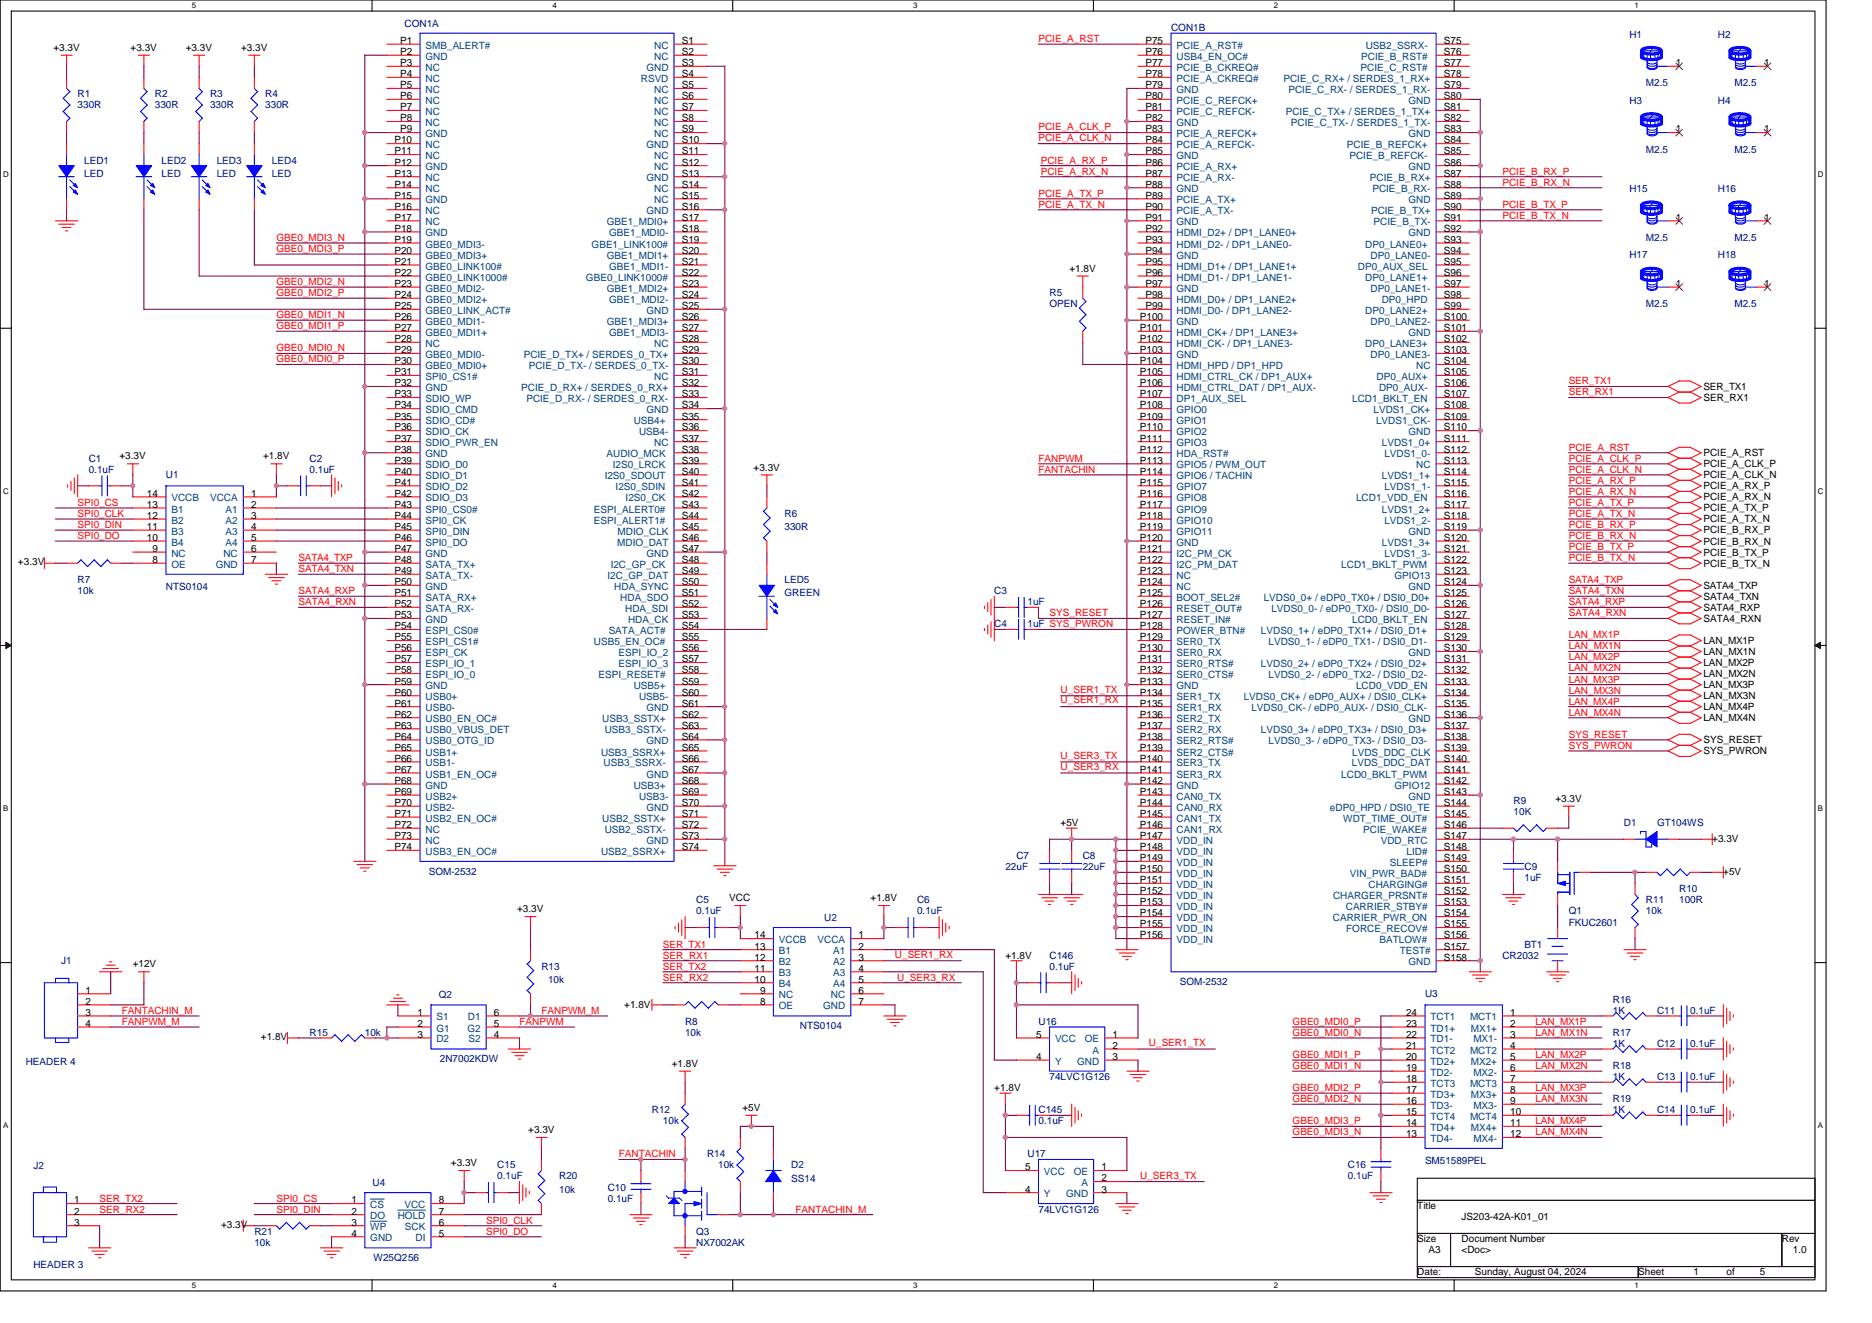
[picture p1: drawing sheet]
<svg xmlns="http://www.w3.org/2000/svg" width="297mm" height="210mm" viewBox="0 0 297 210" stroke-linecap="round" stroke-linejoin="round" font-family="sans-serif">
<defs><g id="words">
<g font-size="1.6" fill="#000080">
<text x="64.2" y="4.2">CON1A</text>
<text x="185.8" y="4.9">CON1B</text>
<text x="258.5" y="6">H1</text>
<text x="272.6" y="6">H2</text>
<text x="12.3" y="15.5">R1</text>
<text x="12.3" y="17.2">330R</text>
<text x="24.6" y="15.5">R2</text>
<text x="24.6" y="17.2">330R</text>
<text x="33.3" y="15.5">R3</text>
<text x="33.3" y="17.2">330R</text>
<text x="42.1" y="15.5">R4</text>
<text x="42.1" y="17.2">330R</text>
<text x="258.5" y="16.5">H3</text>
<text x="261.2" y="13.7">M2.5</text>
<text x="272.6" y="16.5">H4</text>
<text x="275.2" y="13.7">M2.5</text>
<text x="13.4" y="26">LED1</text>
<text x="13.4" y="28.1">LED</text>
<text x="25.6" y="26">LED2</text>
<text x="25.6" y="28.1">LED</text>
<text x="34.4" y="26">LED3</text>
<text x="34.4" y="28.1">LED</text>
<text x="43.2" y="26">LED4</text>
<text x="43.2" y="28.1">LED</text>
<text x="261.2" y="24.2">M2.5</text>
<text x="275.2" y="24.2">M2.5</text>
<text x="258.5" y="30.5">H15</text>
<text x="272.6" y="30.5">H16</text>
<text x="258.5" y="41">H17</text>
<text x="261.2" y="38.2">M2.5</text>
<text x="272.6" y="41">H18</text>
<text x="275.2" y="38.2">M2.5</text>
<text x="166.5" y="47">R5</text>
<text x="166.5" y="48.7">OPEN</text>
<text x="261.2" y="48.7">M2.5</text>
<text x="275.2" y="48.7">M2.5</text>
<text x="14.1" y="73.3">C1</text>
<text x="14.1" y="75">0.1uF</text>
<text x="26.3" y="75.9">U1</text>
<text x="49.1" y="73.3">C2</text>
<text x="49.1" y="75">0.1uF</text>
<text x="124.5" y="82">R6</text>
<text x="124.5" y="84.1">330R</text>
<text x="12.3" y="92.6">R7</text>
<text x="12.3" y="94.3">10k</text>
<text x="26.3" y="93.6">NTS0104</text>
<text x="124.5" y="92.6">LED5</text>
<text x="124.5" y="94.7">GREEN</text>
<text x="157.8" y="94.3">C3</text>
<text x="157.8" y="99.6">C4</text>
<text x="163" y="99.6">1uF SYS_PWRON</text>
<text x="163" y="96.1">1uF</text>
<text x="240.2" y="127.6">R9</text>
<text x="240.2" y="129.4">10K</text>
<text x="257.7" y="131.1">D1</text>
<text x="262.9" y="131.1">GT104WS</text>
<text x="161.3" y="136.4">C7</text>
<text x="171.8" y="136.4">C8</text>
<text x="68" y="138.8">SOM-2532</text>
<text x="110.5" y="143.4">C5</text>
<text x="145.5" y="143.4">C6</text>
<text x="159.5" y="138.1">22uF</text>
<text x="171.8" y="138.1">22uF</text>
<text x="241.9" y="138.1">C9</text>
<text x="241.9" y="139.9">1uF</text>
<text x="261.2" y="143.4">R11</text>
<text x="266.4" y="141.6">R10</text>
<text x="266.4" y="143.4">100R</text>
<text x="110.5" y="145.1">0.1uF</text>
<text x="130.8" y="146.2">U2</text>
<text x="145.5" y="145.1">0.1uF</text>
<text x="248.9" y="145.1">Q1</text>
<text x="248.9" y="146.9">FKUC2601</text>
<text x="261.2" y="145.1">10k</text>
<text x="9.7" y="153">J1</text>
<text x="85.9" y="153.9">R13</text>
<text x="87" y="156">10k</text>
<text x="166.5" y="152.1">C146</text>
<text x="166.5" y="153.9">0.1uF</text>
<text x="238.4" y="152.1">CR2032</text>
<text x="241.9" y="150.4">BT1</text>
<text x="69.6" y="158.5">Q2</text>
<text x="187.2" y="156.4">SOM-2532</text>
<text x="226.1" y="158.3">U3</text>
<text x="255.9" y="159.2">R16</text>
<text x="255.9" y="160.9">1K</text>
<text x="262.9" y="160.9">C11</text>
<text x="268.2" y="160.9">0.1uF</text>
<text x="49.1" y="164.4">R15</text>
<text x="57.9" y="164.4">10k</text>
<text x="108.7" y="162.7">R8</text>
<text x="108.7" y="164.4">10k</text>
<text x="126.9" y="163.4">NTS0104</text>
<text x="164.8" y="162.7">U16</text>
<text x="255.9" y="164.4">R17</text>
<text x="255.9" y="166.2">1K</text>
<text x="262.9" y="166.2">C12</text>
<text x="268.2" y="166.2">0.1uF</text>
<text x="4.1" y="169">HEADER 4</text>
<text x="69.8" y="168.6">2N7002KDW</text>
<text x="166.5" y="171.4">74LVC1G126</text>
<text x="255.9" y="169.7">R18</text>
<text x="255.9" y="171.4">1K</text>
<text x="262.9" y="171.4">C13</text>
<text x="268.2" y="171.4">0.1uF</text>
<text x="103.4" y="176.7">R12</text>
<text x="105.2" y="178.4">10k</text>
<text x="164.8" y="176.7">C145</text>
<text x="164.8" y="178.4">0.1uF</text>
<text x="255.9" y="174.9">R19</text>
<text x="255.9" y="176.7">1K</text>
<text x="262.9" y="176.7">C14</text>
<text x="268.2" y="176.7">0.1uF</text>
<text x="5.3" y="185.6">J2</text>
<text x="78.9" y="185.4">C15</text>
<text x="112.2" y="183.7">R14</text>
<text x="114" y="185.4">10k</text>
<text x="125.5" y="185.4">D2</text>
<text x="163" y="183.7">U17</text>
<text x="213.9" y="185.4">C16</text>
<text x="226.1" y="184.7">SM51589PEL</text>
<text x="59.1" y="188.3">U4</text>
<text x="78.9" y="187.2">0.1uF</text>
<text x="88.7" y="187.2">R20</text>
<text x="88.7" y="189.3">10k</text>
<text x="96.4" y="189">C10</text>
<text x="96.4" y="190.7">0.1uF</text>
<text x="125.5" y="187.6">SS14</text>
<text x="213.9" y="187.2">0.1uF</text>
<text x="40.4" y="196">R21</text>
<text x="40.4" y="197.7">10k</text>
<text x="110.5" y="196">Q3</text>
<text x="110.5" y="197.7">NX7002AK</text>
<text x="164.8" y="192.4">74LVC1G126</text>
<text x="5.3" y="201.2">HEADER 3</text>
<text x="59.3" y="200.2">W25Q256</text>
</g>
<g font-size="1.6">
<text x="8.5" y="8.1">+3.3V</text>
<text x="20.7" y="8.1">+3.3V</text>
<text x="29.5" y="8.1">+3.3V</text>
<text x="38.2" y="8.1">+3.3V</text>
<text x="63.5" y="7">P1</text>
<text x="63.5" y="8.7">P2</text>
<text x="63.5" y="10.5">P3</text>
<text x="108.2" y="7">S1</text>
<text x="108.2" y="8.7">S2</text>
<text x="108.2" y="10.5">S3</text>
<text x="181.8" y="7">P75</text>
<text x="181.8" y="8.7">P76</text>
<text x="181.8" y="10.5">P77</text>
<text x="229.1" y="7">S75</text>
<text x="229.1" y="8.7">S76</text>
<text x="229.1" y="10.5">S77</text>
<text x="265.9" y="10.5">1</text>
<text x="279.9" y="10.5">1</text>
<text x="63.5" y="12.3">P4</text>
<text x="63.5" y="14">P5</text>
<text x="63.5" y="15.7">P6</text>
<text x="63.5" y="17.5">P7</text>
<text x="108.2" y="12.3">S4</text>
<text x="108.2" y="14">S5</text>
<text x="108.2" y="15.7">S6</text>
<text x="108.2" y="17.5">S7</text>
<text x="181.8" y="12.3">P78</text>
<text x="181.8" y="14">P79</text>
<text x="181.8" y="15.7">P80</text>
<text x="181.8" y="17.5">P81</text>
<text x="229.1" y="12.3">S78</text>
<text x="229.1" y="14">S79</text>
<text x="229.1" y="15.7">S80</text>
<text x="229.1" y="17.5">S81</text>
<text x="62.6" y="22.8">P10</text>
<text x="63.5" y="19.3">P8</text>
<text x="63.5" y="21">P9</text>
<text x="108.2" y="19.3">S8</text>
<text x="108.2" y="21">S9</text>
<text x="108.2" y="22.8">S10</text>
<text x="181.8" y="19.3">P82</text>
<text x="181.8" y="21">P83</text>
<text x="181.8" y="22.8">P84</text>
<text x="229.1" y="19.3">S82</text>
<text x="229.1" y="21">S83</text>
<text x="229.1" y="22.8">S84</text>
<text x="265.9" y="21">1</text>
<text x="279.9" y="21">1</text>
<text x="62.6" y="24.5">P11</text>
<text x="62.6" y="26.3">P12</text>
<text x="62.6" y="28">P13</text>
<text x="62.6" y="29.8">P14</text>
<text x="108.2" y="24.5">S11</text>
<text x="108.2" y="26.3">S12</text>
<text x="108.2" y="28">S13</text>
<text x="108.2" y="29.8">S14</text>
<text x="181.8" y="24.5">P85</text>
<text x="181.8" y="26.3">P86</text>
<text x="181.8" y="28">P87</text>
<text x="181.8" y="29.8">P88</text>
<text x="229.1" y="24.5">S85</text>
<text x="229.1" y="26.3">S86</text>
<text x="229.1" y="28">S87</text>
<text x="229.1" y="29.8">S88</text>
<text x="62.6" y="31.5">P15</text>
<text x="62.6" y="33.3">P16</text>
<text x="62.6" y="35">P17</text>
<text x="108.2" y="31.5">S15</text>
<text x="108.2" y="33.3">S16</text>
<text x="108.2" y="35">S17</text>
<text x="181.8" y="31.5">P89</text>
<text x="181.8" y="33.3">P90</text>
<text x="181.8" y="35">P91</text>
<text x="229.1" y="31.5">S89</text>
<text x="229.1" y="33.3">S90</text>
<text x="229.1" y="35">S91</text>
<text x="265.9" y="35">1</text>
<text x="279.9" y="35">1</text>
<text x="62.6" y="36.8">P18</text>
<text x="62.6" y="38.5">P19</text>
<text x="62.6" y="40.3">P20</text>
<text x="108.2" y="36.8">S18</text>
<text x="108.2" y="38.5">S19</text>
<text x="108.2" y="40.3">S20</text>
<text x="181.8" y="36.8">P92</text>
<text x="181.8" y="38.5">P93</text>
<text x="181.8" y="40.3">P94</text>
<text x="229.1" y="36.8">S92</text>
<text x="229.1" y="38.5">S93</text>
<text x="229.1" y="40.3">S94</text>
<text x="62.6" y="42">P21</text>
<text x="62.6" y="43.8">P22</text>
<text x="62.6" y="45.6">P23</text>
<text x="62.6" y="47.3">P24</text>
<text x="108.2" y="42">S21</text>
<text x="108.2" y="43.8">S22</text>
<text x="108.2" y="45.6">S23</text>
<text x="108.2" y="47.3">S24</text>
<text x="169.7" y="43.1">+1.8V</text>
<text x="181.8" y="42">P95</text>
<text x="181.8" y="43.8">P96</text>
<text x="181.8" y="45.6">P97</text>
<text x="181.8" y="47.3">P98</text>
<text x="229.1" y="42">S95</text>
<text x="229.1" y="43.8">S96</text>
<text x="229.1" y="45.6">S97</text>
<text x="229.1" y="47.3">S98</text>
<text x="265.9" y="45.6">1</text>
<text x="279.9" y="45.6">1</text>
<text x="62.6" y="49.1">P25</text>
<text x="62.6" y="50.8">P26</text>
<text x="62.6" y="52.6">P27</text>
<text x="108.2" y="49.1">S25</text>
<text x="108.2" y="50.8">S26</text>
<text x="108.2" y="52.6">S27</text>
<text x="180.9" y="50.8">P100</text>
<text x="180.9" y="52.6">P101</text>
<text x="181.8" y="49.1">P99</text>
<text x="229.1" y="49.1">S99</text>
<text x="229.1" y="50.8">S100</text>
<text x="229.1" y="52.6">S101</text>
<text x="62.6" y="54.3">P28</text>
<text x="62.6" y="56.1">P29</text>
<text x="62.6" y="57.8">P30</text>
<text x="62.6" y="59.6">P31</text>
<text x="108.2" y="54.3">S28</text>
<text x="108.2" y="56.1">S29</text>
<text x="108.2" y="57.8">S30</text>
<text x="108.2" y="59.6">S31</text>
<text x="180.9" y="54.3">P102</text>
<text x="180.9" y="56.1">P103</text>
<text x="180.9" y="57.8">P104</text>
<text x="180.9" y="59.6">P105</text>
<text x="229.1" y="54.3">S102</text>
<text x="229.1" y="56.1">S103</text>
<text x="229.1" y="57.8">S104</text>
<text x="229.1" y="59.6">S105</text>
<text x="62.6" y="61.3">P32</text>
<text x="62.6" y="63.1">P33</text>
<text x="62.6" y="64.8">P34</text>
<text x="108.2" y="61.3">S32</text>
<text x="108.2" y="63.1">S33</text>
<text x="108.2" y="64.8">S34</text>
<text x="180.9" y="61.3">P106</text>
<text x="180.9" y="63.1">P107</text>
<text x="180.9" y="64.8">P108</text>
<text x="229.1" y="61.3">S106</text>
<text x="229.1" y="63.1">S107</text>
<text x="229.1" y="64.8">S108</text>
<text x="270.3" y="61.9">SER_TX1</text>
<text x="270.3" y="63.6">SER_RX1</text>
<text x="62.6" y="66.6">P35</text>
<text x="62.6" y="68.3">P36</text>
<text x="62.6" y="70.1">P37</text>
<text x="62.6" y="71.8">P38</text>
<text x="108.2" y="66.6">S35</text>
<text x="108.2" y="68.3">S36</text>
<text x="108.2" y="70.1">S37</text>
<text x="108.2" y="71.8">S38</text>
<text x="180.9" y="66.6">P109</text>
<text x="180.9" y="68.3">P110</text>
<text x="180.9" y="70.1">P111</text>
<text x="180.9" y="71.8">P112</text>
<text x="229.1" y="66.6">S109</text>
<text x="229.1" y="68.3">S110</text>
<text x="229.1" y="70.1">S111</text>
<text x="229.1" y="71.8">S112</text>
<text x="19" y="72.9">+3.3V</text>
<text x="41.8" y="72.9">+1.8V</text>
<text x="62.6" y="73.6">P39</text>
<text x="62.6" y="75.4">P40</text>
<text x="62.6" y="77.1">P41</text>
<text x="108.2" y="73.6">S39</text>
<text x="108.2" y="75.4">S40</text>
<text x="108.2" y="77.1">S41</text>
<text x="119.6" y="74.7">+3.3V</text>
<text x="180.9" y="73.6">P113</text>
<text x="180.9" y="75.4">P114</text>
<text x="180.9" y="77.1">P115</text>
<text x="229.1" y="73.6">S113</text>
<text x="229.1" y="75.4">S114</text>
<text x="229.1" y="77.1">S115</text>
<text x="270.3" y="72.4">PCIE_A_RST</text>
<text x="270.3" y="74.1">PCIE_A_CLK_P</text>
<text x="270.3" y="75.9">PCIE_A_CLK_N</text>
<text x="270.3" y="77.7">PCIE_A_RX_P</text>
<text x="23.3" y="82.4">12</text>
<text x="23.3" y="80.6">13</text>
<text x="23.3" y="78.8">14</text>
<text x="39.8" y="78.8">1</text>
<text x="39.8" y="80.6">2</text>
<text x="39.8" y="82.4">3</text>
<text x="62.6" y="78.8">P42</text>
<text x="62.6" y="80.6">P43</text>
<text x="62.6" y="82.4">P44</text>
<text x="108.2" y="78.8">S42</text>
<text x="108.2" y="80.6">S43</text>
<text x="108.2" y="82.4">S44</text>
<text x="180.9" y="78.8">P116</text>
<text x="180.9" y="80.6">P117</text>
<text x="180.9" y="82.4">P118</text>
<text x="229.1" y="78.8">S116</text>
<text x="229.1" y="80.6">S117</text>
<text x="229.1" y="82.4">S118</text>
<text x="270.3" y="79.4">PCIE_A_RX_N</text>
<text x="270.3" y="81.2">PCIE_A_TX_P</text>
<text x="270.3" y="82.9">PCIE_A_TX_N</text>
<text x="2.9" y="89.7">+3.3V</text>
<text x="23.3" y="85.9">10</text>
<text x="23.3" y="84.1">11</text>
<text x="24.2" y="89.4">8</text>
<text x="24.2" y="87.6">9</text>
<text x="39.8" y="84.1">4</text>
<text x="39.8" y="85.9">5</text>
<text x="39.8" y="87.6">6</text>
<text x="39.8" y="89.4">7</text>
<text x="62.6" y="84.1">P45</text>
<text x="62.6" y="85.9">P46</text>
<text x="62.6" y="87.6">P47</text>
<text x="62.6" y="89.4">P48</text>
<text x="108.2" y="84.1">S45</text>
<text x="108.2" y="85.9">S46</text>
<text x="108.2" y="87.6">S47</text>
<text x="108.2" y="89.4">S48</text>
<text x="180.9" y="84.1">P119</text>
<text x="180.9" y="85.9">P120</text>
<text x="180.9" y="87.6">P121</text>
<text x="180.9" y="89.4">P122</text>
<text x="229.1" y="84.1">S119</text>
<text x="229.1" y="85.9">S120</text>
<text x="229.1" y="87.6">S121</text>
<text x="229.1" y="89.4">S122</text>
<text x="270.3" y="84.7">PCIE_B_RX_P</text>
<text x="270.3" y="86.4">PCIE_B_RX_N</text>
<text x="270.3" y="88.2">PCIE_B_TX_P</text>
<text x="270.3" y="89.9">PCIE_B_TX_N</text>
<text x="62.6" y="91.1">P49</text>
<text x="62.6" y="92.9">P50</text>
<text x="62.6" y="94.6">P51</text>
<text x="108.2" y="91.1">S49</text>
<text x="108.2" y="92.9">S50</text>
<text x="108.2" y="94.6">S51</text>
<text x="180.9" y="91.1">P123</text>
<text x="180.9" y="92.9">P124</text>
<text x="180.9" y="94.6">P125</text>
<text x="229.1" y="91.1">S123</text>
<text x="229.1" y="92.9">S124</text>
<text x="229.1" y="94.6">S125</text>
<text x="270.3" y="93.4">SATA4_TXP</text>
<text x="270.3" y="95.2">SATA4_TXN</text>
<text x="62.6" y="96.4">P52</text>
<text x="62.6" y="98.1">P53</text>
<text x="62.6" y="99.9">P54</text>
<text x="62.6" y="101.6">P55</text>
<text x="108.2" y="96.4">S52</text>
<text x="108.2" y="98.1">S53</text>
<text x="108.2" y="99.9">S54</text>
<text x="108.2" y="101.6">S55</text>
<text x="180.9" y="96.4">P126</text>
<text x="180.9" y="98.1">P127</text>
<text x="180.9" y="99.9">P128</text>
<text x="180.9" y="101.6">P129</text>
<text x="229.1" y="96.4">S126</text>
<text x="229.1" y="98.1">S127</text>
<text x="229.1" y="99.9">S128</text>
<text x="229.1" y="101.6">S129</text>
<text x="270.3" y="96.9">SATA4_RXP</text>
<text x="270.3" y="98.7">SATA4_RXN</text>
<text x="62.6" y="103.4">P56</text>
<text x="62.6" y="105.1">P57</text>
<text x="62.6" y="106.9">P58</text>
<text x="108.2" y="103.4">S56</text>
<text x="108.2" y="105.1">S57</text>
<text x="108.2" y="106.9">S58</text>
<text x="180.9" y="103.4">P130</text>
<text x="180.9" y="105.1">P131</text>
<text x="180.9" y="106.9">P132</text>
<text x="229.1" y="103.4">S130</text>
<text x="229.1" y="105.1">S131</text>
<text x="229.1" y="106.9">S132</text>
<text x="270.3" y="102.2">LAN_MX1P</text>
<text x="270.3" y="103.9">LAN_MX1N</text>
<text x="270.3" y="105.7">LAN_MX2P</text>
<text x="270.3" y="107.5">LAN_MX2N</text>
<text x="62.6" y="108.6">P59</text>
<text x="62.6" y="110.4">P60</text>
<text x="62.6" y="112.1">P61</text>
<text x="62.6" y="113.9">P62</text>
<text x="108.2" y="108.6">S59</text>
<text x="108.2" y="110.4">S60</text>
<text x="108.2" y="112.1">S61</text>
<text x="108.2" y="113.9">S62</text>
<text x="180.9" y="108.6">P133</text>
<text x="180.9" y="110.4">P134</text>
<text x="180.9" y="112.1">P135</text>
<text x="180.9" y="113.9">P136</text>
<text x="229.1" y="108.6">S133</text>
<text x="229.1" y="110.4">S134</text>
<text x="229.1" y="112.1">S135</text>
<text x="229.1" y="113.9">S136</text>
<text x="270.3" y="109.2">LAN_MX3P</text>
<text x="270.3" y="111">LAN_MX3N</text>
<text x="270.3" y="112.7">LAN_MX4P</text>
<text x="62.6" y="115.7">P63</text>
<text x="62.6" y="117.4">P64</text>
<text x="62.6" y="119.2">P65</text>
<text x="108.2" y="115.7">S63</text>
<text x="108.2" y="117.4">S64</text>
<text x="108.2" y="119.2">S65</text>
<text x="180.9" y="115.7">P137</text>
<text x="180.9" y="117.4">P138</text>
<text x="180.9" y="119.2">P139</text>
<text x="229.1" y="115.7">S137</text>
<text x="229.1" y="117.4">S138</text>
<text x="229.1" y="119.2">S139</text>
<text x="270.3" y="114.5">LAN_MX4N</text>
<text x="270.3" y="119.7">SYS_PWRON</text>
<text x="270.3" y="118">SYS_RESET</text>
<text x="62.6" y="120.9">P66</text>
<text x="62.6" y="122.7">P67</text>
<text x="62.6" y="124.4">P68</text>
<text x="108.2" y="120.9">S66</text>
<text x="108.2" y="122.7">S67</text>
<text x="108.2" y="124.4">S68</text>
<text x="180.9" y="120.9">P140</text>
<text x="180.9" y="122.7">P141</text>
<text x="180.9" y="124.4">P142</text>
<text x="229.1" y="120.9">S140</text>
<text x="229.1" y="122.7">S141</text>
<text x="229.1" y="124.4">S142</text>
<text x="62.6" y="126.2">P69</text>
<text x="62.6" y="127.9">P70</text>
<text x="62.6" y="129.7">P71</text>
<text x="62.6" y="131.4">P72</text>
<text x="108.2" y="126.2">S69</text>
<text x="108.2" y="127.9">S70</text>
<text x="108.2" y="129.7">S71</text>
<text x="108.2" y="131.4">S72</text>
<text x="168.3" y="131.1">+5V</text>
<text x="180.9" y="126.2">P143</text>
<text x="180.9" y="127.9">P144</text>
<text x="180.9" y="129.7">P145</text>
<text x="180.9" y="131.4">P146</text>
<text x="229.1" y="126.2">S143</text>
<text x="229.1" y="127.9">S144</text>
<text x="229.1" y="129.7">S145</text>
<text x="229.1" y="131.4">S146</text>
<text x="246.8" y="127.3">+3.3V</text>
<text x="62.6" y="133.2">P73</text>
<text x="62.6" y="134.9">P74</text>
<text x="108.2" y="133.2">S73</text>
<text x="108.2" y="134.9">S74</text>
<text x="180.9" y="133.2">P147</text>
<text x="180.9" y="134.9">P148</text>
<text x="180.9" y="136.7">P149</text>
<text x="229.1" y="133.2">S147</text>
<text x="229.1" y="134.9">S148</text>
<text x="229.1" y="136.7">S149</text>
<text x="271.7" y="133.6">+3.3V</text>
<text x="115.7" y="143">VCC</text>
<text x="138.2" y="143">+1.8V</text>
<text x="180.9" y="138.4">P150</text>
<text x="180.9" y="140.2">P151</text>
<text x="180.9" y="141.9">P152</text>
<text x="180.9" y="143.7">P153</text>
<text x="229.1" y="138.4">S150</text>
<text x="229.1" y="140.2">S151</text>
<text x="229.1" y="141.9">S152</text>
<text x="229.1" y="143.7">S153</text>
<text x="273.4" y="138.8">+5V</text>
<text x="82.1" y="144.8">+3.3V</text>
<text x="119.7" y="148.9">14</text>
<text x="136.2" y="148.9">1</text>
<text x="180.9" y="145.5">P154</text>
<text x="180.9" y="147.2">P155</text>
<text x="180.9" y="148.9">P156</text>
<text x="229.1" y="145.5">S154</text>
<text x="229.1" y="147.2">S155</text>
<text x="229.1" y="148.9">S156</text>
<text x="21.1" y="153.5">+12V</text>
<text x="119.7" y="156">10</text>
<text x="119.7" y="154.2">11</text>
<text x="119.7" y="152.5">12</text>
<text x="119.7" y="150.7">13</text>
<text x="136.2" y="150.7">2</text>
<text x="136.2" y="152.5">3</text>
<text x="136.2" y="154.2">4</text>
<text x="136.2" y="156">5</text>
<text x="159.5" y="152.1">+1.8V</text>
<text x="229.1" y="150.7">S157</text>
<text x="229.1" y="152.5">S158</text>
<text x="13.5" y="157.7">1</text>
<text x="13.5" y="159.5">2</text>
<text x="13.5" y="161.2">3</text>
<text x="66.3" y="161.2">1</text>
<text x="78.4" y="161.2">6</text>
<text x="99.1" y="160">+1.8V</text>
<text x="120.6" y="159.5">8</text>
<text x="120.6" y="157.7">9</text>
<text x="136.2" y="157.7">6</text>
<text x="136.2" y="159.5">7</text>
<text x="223.1" y="161.2">24</text>
<text x="239.6" y="161.2">1</text>
<text x="13.5" y="163">4</text>
<text x="41.4" y="165.1">+1.8V</text>
<text x="66.3" y="163">2</text>
<text x="66.3" y="164.7">3</text>
<text x="78.4" y="164.7">4</text>
<text x="78.4" y="163">5</text>
<text x="164.4" y="164.7">5</text>
<text x="176.5" y="164.7">1</text>
<text x="176.5" y="166.5">2</text>
<text x="223.1" y="166.5">21</text>
<text x="223.1" y="164.7">22</text>
<text x="223.1" y="163">23</text>
<text x="239.6" y="163">2</text>
<text x="239.6" y="164.7">3</text>
<text x="239.6" y="166.5">4</text>
<text x="106.6" y="169.3">+1.8V</text>
<text x="157.8" y="173.2">+1.8V</text>
<text x="164.4" y="168.2">4</text>
<text x="176.5" y="168.2">3</text>
<text x="223.1" y="173.5">17</text>
<text x="223.1" y="171.7">18</text>
<text x="223.1" y="170">19</text>
<text x="223.1" y="168.2">20</text>
<text x="239.6" y="168.2">5</text>
<text x="239.6" y="170">6</text>
<text x="239.6" y="171.7">7</text>
<text x="239.6" y="173.5">8</text>
<text x="83.8" y="179.8">+3.3V</text>
<text x="117.8" y="176.3">+5V</text>
<text x="223.1" y="178.8">14</text>
<text x="223.1" y="177">15</text>
<text x="223.1" y="175.2">16</text>
<text x="239.6" y="175.2">9</text>
<text x="239.6" y="177">10</text>
<text x="239.6" y="178.8">11</text>
<text x="71.5" y="185.1">+3.3V</text>
<text x="162.7" y="185.8">5</text>
<text x="174.8" y="185.8">1</text>
<text x="223.1" y="180.5">13</text>
<text x="239.6" y="180.5">12</text>
<text x="11.8" y="191">1</text>
<text x="55.8" y="191">1</text>
<text x="69.6" y="191">8</text>
<text x="162.7" y="189.3">4</text>
<text x="174.8" y="187.5">2</text>
<text x="174.8" y="189.3">3</text>
<text x="224.9" y="191.9">Title</text>
<text x="11.8" y="192.8">2</text>
<text x="11.8" y="194.5">3</text>
<text x="35.1" y="194.9">+3.3V</text>
<text x="55.8" y="192.8">2</text>
<text x="55.8" y="194.5">3</text>
<text x="55.8" y="196.3">4</text>
<text x="69.6" y="196.3">5</text>
<text x="69.6" y="194.5">6</text>
<text x="69.6" y="192.8">7</text>
<text x="224.9" y="197.2">Size</text>
<text x="231.9" y="197.2">Document Number</text>
<text x="231.9" y="193.7">JS203-42A-K01_01</text>
<text x="282.7" y="197.2">Rev</text>
<text x="224.9" y="202.4">Date:</text>
<text x="226.6" y="198.9">A3</text>
<text x="231.9" y="198.9">&lt;Doc&gt;</text>
<text x="234" y="202.4">Sunday, August 04, 2024</text>
<text x="259.9" y="202.4">Sheet</text>
<text x="268.7" y="202.4">1</text>
<text x="274" y="202.4">of</text>
<text x="279.2" y="202.4">5</text>
<text x="284.5" y="198.9">1.0</text>
</g>
<g font-size="1.6" fill="#004080">
<text x="67.5" y="7.7">SMB_ALERT#</text>
<text x="67.5" y="9.5">GND</text>
<text x="67.5" y="11.2">NC</text>
<text x="102.6" y="11.2">GND</text>
<text x="103.8" y="7.7">NC</text>
<text x="103.8" y="9.5">NC</text>
<text x="186.7" y="7.7">PCIE_A_RST#</text>
<text x="186.7" y="9.5">USB4_EN_OC#</text>
<text x="186.7" y="11.2">PCIE_B_CKREQ#</text>
<text x="215.9" y="11.2">PCIE_C_RST#</text>
<text x="216" y="9.5">PCIE_B_RST#</text>
<text x="216.7" y="7.7">USB2_SSRX-</text>
<text x="67.5" y="13">NC</text>
<text x="67.5" y="14.8">NC</text>
<text x="67.5" y="16.5">NC</text>
<text x="101.7" y="13">RSVD</text>
<text x="103.8" y="14.8">NC</text>
<text x="103.8" y="16.5">NC</text>
<text x="186.7" y="13">PCIE_A_CKREQ#</text>
<text x="186.7" y="14.8">GND</text>
<text x="186.7" y="16.5">PCIE_C_REFCK+</text>
<text x="203.6" y="13">PCIE_C_RX+ / SERDES_1_RX+</text>
<text x="204.4" y="14.8">PCIE_C_RX- / SERDES_1_RX-</text>
<text x="223.5" y="16.5">GND</text>
<text x="67.5" y="18.2">NC</text>
<text x="67.5" y="20">NC</text>
<text x="67.5" y="21.8">GND</text>
<text x="67.5" y="23.5">NC</text>
<text x="102.6" y="23.5">GND</text>
<text x="103.8" y="18.2">NC</text>
<text x="103.8" y="20">NC</text>
<text x="103.8" y="21.8">NC</text>
<text x="186.7" y="18.2">PCIE_C_REFCK-</text>
<text x="186.7" y="20">GND</text>
<text x="186.7" y="21.8">PCIE_A_REFCK+</text>
<text x="186.7" y="23.5">PCIE_A_REFCK-</text>
<text x="204" y="18.2">PCIE_C_TX+ / SERDES_1_TX+</text>
<text x="204.8" y="20">PCIE_C_TX- / SERDES_1_TX-</text>
<text x="213.7" y="23.5">PCIE_B_REFCK+</text>
<text x="223.5" y="21.8">GND</text>
<text x="67.5" y="25.3">NC</text>
<text x="67.5" y="27">GND</text>
<text x="67.5" y="28.8">NC</text>
<text x="102.6" y="28.8">GND</text>
<text x="103.8" y="25.3">NC</text>
<text x="103.8" y="27">NC</text>
<text x="186.7" y="25.3">GND</text>
<text x="186.7" y="27">PCIE_A_RX+</text>
<text x="186.7" y="28.8">PCIE_A_RX-</text>
<text x="214.1" y="25.3">PCIE_B_REFCK-</text>
<text x="217.4" y="28.8">PCIE_B_RX+</text>
<text x="223.5" y="27">GND</text>
<text x="67.5" y="30.5">NC</text>
<text x="67.5" y="32.3">GND</text>
<text x="67.5" y="34">NC</text>
<text x="67.5" y="35.8">NC</text>
<text x="96.3" y="35.8">GBE1_MDI0+</text>
<text x="102.6" y="34">GND</text>
<text x="103.8" y="30.5">NC</text>
<text x="103.8" y="32.3">NC</text>
<text x="186.7" y="30.5">GND</text>
<text x="186.7" y="32.3">PCIE_A_TX+</text>
<text x="186.7" y="34">PCIE_A_TX-</text>
<text x="186.7" y="35.8">GND</text>
<text x="217.5" y="34">PCIE_B_TX+</text>
<text x="217.8" y="30.5">PCIE_B_RX-</text>
<text x="217.9" y="35.8">PCIE_B_TX-</text>
<text x="223.5" y="32.3">GND</text>
<text x="67.5" y="37.5">GND</text>
<text x="67.5" y="39.3">GBE0_MDI3-</text>
<text x="67.5" y="41">GBE0_MDI3+</text>
<text x="93.9" y="39.3">GBE1_LINK100#</text>
<text x="96.3" y="41">GBE1_MDI1+</text>
<text x="96.7" y="37.5">GBE1_MDI0-</text>
<text x="186.7" y="37.5">HDMI_D2+ / DP1_LANE0+</text>
<text x="186.7" y="39.3">HDMI_D2- / DP1_LANE0-</text>
<text x="186.7" y="41">GND</text>
<text x="216.6" y="39.3">DP0_LANE0+</text>
<text x="217.5" y="41">DP0_LANE0-</text>
<text x="223.5" y="37.5">GND</text>
<text x="67.5" y="42.8">GBE0_LINK100#</text>
<text x="67.5" y="44.5">GBE0_LINK1000#</text>
<text x="67.5" y="46.3">GBE0_MDI2-</text>
<text x="93" y="44.5">GBE0_LINK1000#</text>
<text x="96.3" y="46.3">GBE1_MDI2+</text>
<text x="96.7" y="42.8">GBE1_MDI1-</text>
<text x="186.7" y="42.8">HDMI_D1+ / DP1_LANE1+</text>
<text x="186.7" y="44.5">HDMI_D1- / DP1_LANE1-</text>
<text x="186.7" y="46.3">GND</text>
<text x="215.5" y="42.8">DP0_AUX_SEL</text>
<text x="216.6" y="44.5">DP0_LANE1+</text>
<text x="217.5" y="46.3">DP0_LANE1-</text>
<text x="67.5" y="48">GBE0_MDI2+</text>
<text x="67.5" y="49.8">GBE0_LINK_ACT#</text>
<text x="67.5" y="51.5">GBE0_MDI1-</text>
<text x="67.5" y="53.3">GBE0_MDI1+</text>
<text x="96.3" y="51.5">GBE1_MDI3+</text>
<text x="96.7" y="48.1">GBE1_MDI2-</text>
<text x="96.7" y="53.3">GBE1_MDI3-</text>
<text x="102.6" y="49.8">GND</text>
<text x="186.7" y="48">HDMI_D0+ / DP1_LANE2+</text>
<text x="186.7" y="49.8">HDMI_D0- / DP1_LANE2-</text>
<text x="186.7" y="51.5">GND</text>
<text x="186.7" y="53.3">HDMI_CK+ / DP1_LANE3+</text>
<text x="216.6" y="49.8">DP0_LANE2+</text>
<text x="217.5" y="51.5">DP0_LANE2-</text>
<text x="219.2" y="48.1">DP0_HPD</text>
<text x="223.5" y="53.3">GND</text>
<text x="67.5" y="55.1">NC</text>
<text x="67.5" y="56.8">GBE0_MDI0-</text>
<text x="67.5" y="58.6">GBE0_MDI0+</text>
<text x="83.1" y="56.8">PCIE_D_TX+ / SERDES_0_TX+</text>
<text x="83.9" y="58.6">PCIE_D_TX- / SERDES_0_TX-</text>
<text x="103.8" y="55.1">NC</text>
<text x="186.7" y="55.1">HDMI_CK- / DP1_LANE3-</text>
<text x="186.7" y="56.8">GND</text>
<text x="186.7" y="58.6">HDMI_HPD / DP1_HPD</text>
<text x="216.6" y="55.1">DP0_LANE3+</text>
<text x="217.5" y="56.8">DP0_LANE3-</text>
<text x="224.7" y="58.6">NC</text>
<text x="67.5" y="60.3">SPI0_CS1#</text>
<text x="67.5" y="62.1">GND</text>
<text x="67.5" y="63.8">SDIO_WP</text>
<text x="67.5" y="65.6">SDIO_CMD</text>
<text x="82.7" y="62.1">PCIE_D_RX+ / SERDES_0_RX+</text>
<text x="83.5" y="63.8">PCIE_D_RX- / SERDES_0_RX-</text>
<text x="102.6" y="65.6">GND</text>
<text x="103.8" y="60.3">NC</text>
<text x="186.7" y="60.3">HDMI_CTRL_CK / DP1_AUX+</text>
<text x="186.7" y="62.1">HDMI_CTRL_DAT / DP1_AUX-</text>
<text x="186.7" y="63.8">DP1_AUX_SEL</text>
<text x="186.7" y="65.6">GPIO0</text>
<text x="214.6" y="63.8">LCD1_BKLT_EN</text>
<text x="217.9" y="65.6">LVDS1_CK+</text>
<text x="218.4" y="60.3">DP0_AUX+</text>
<text x="218.8" y="62.1">DP0_AUX-</text>
<text x="67.5" y="67.3">SDIO_CD#</text>
<text x="67.5" y="69.1">SDIO_CK</text>
<text x="67.5" y="70.8">SDIO_PWR_EN</text>
<text x="100.6" y="67.3">USB4+</text>
<text x="101.4" y="69.1">USB4-</text>
<text x="103.8" y="70.8">NC</text>
<text x="186.7" y="67.3">GPIO1</text>
<text x="186.7" y="69.1">GPIO2</text>
<text x="186.7" y="70.8">GPIO3</text>
<text x="218.4" y="67.3">LVDS1_CK-</text>
<text x="219.3" y="70.8">LVDS1_0+</text>
<text x="223.5" y="69.1">GND</text>
<text x="67.5" y="72.6">GND</text>
<text x="67.5" y="74.3">SDIO_D0</text>
<text x="67.5" y="76.1">SDIO_D1</text>
<text x="67.5" y="77.8">SDIO_D2</text>
<text x="95.9" y="76.1">I2S0_SDOUT</text>
<text x="96.2" y="72.6">AUDIO_MCK</text>
<text x="97.2" y="74.3">I2S0_LRCK</text>
<text x="97.7" y="77.8">I2S0_SDIN</text>
<text x="186.7" y="72.6">HDA_RST#</text>
<text x="186.7" y="74.3">GPIO5 / PWM_OUT</text>
<text x="186.7" y="76.1">GPIO6 / TACHIN</text>
<text x="186.7" y="77.8">GPIO7</text>
<text x="219.3" y="76.1">LVDS1_1+</text>
<text x="219.7" y="72.6">LVDS1_0-</text>
<text x="219.7" y="77.8">LVDS1_1-</text>
<text x="224.7" y="74.3">NC</text>
<text x="27.2" y="83.1">B2</text>
<text x="27.2" y="81.3">B1</text>
<text x="27.2" y="79.6">VCCB</text>
<text x="33.3" y="79.6">VCCA</text>
<text x="35.8" y="81.3">A1</text>
<text x="35.8" y="83.1">A2</text>
<text x="67.5" y="79.6">SDIO_D3</text>
<text x="67.5" y="81.3">SPI0_CS0#</text>
<text x="67.5" y="83.1">SPI0_CK</text>
<text x="94.3" y="81.3">ESPI_ALERT0#</text>
<text x="94.3" y="83.1">ESPI_ALERT1#</text>
<text x="99.3" y="79.6">I2S0_CK</text>
<text x="186.7" y="79.6">GPIO8</text>
<text x="186.7" y="81.3">GPIO9</text>
<text x="186.7" y="83.1">GPIO10</text>
<text x="215.2" y="79.6">LCD1_VDD_EN</text>
<text x="219.3" y="81.3">LVDS1_2+</text>
<text x="219.7" y="83.1">LVDS1_2-</text>
<text x="27.2" y="88.3">NC</text>
<text x="27.2" y="86.6">B4</text>
<text x="27.2" y="84.9">B3</text>
<text x="35.5" y="88.3">NC</text>
<text x="35.8" y="84.9">A3</text>
<text x="35.8" y="86.6">A4</text>
<text x="67.5" y="84.9">SPI0_DIN</text>
<text x="67.5" y="86.6">SPI0_DO</text>
<text x="67.5" y="88.4">GND</text>
<text x="97.9" y="86.6">MDIO_DAT</text>
<text x="98" y="84.9">MDIO_CLK</text>
<text x="102.6" y="88.4">GND</text>
<text x="186.7" y="84.9">GPIO11</text>
<text x="186.7" y="86.6">GND</text>
<text x="186.7" y="88.4">I2C_PM_CK</text>
<text x="219.3" y="86.6">LVDS1_3+</text>
<text x="219.7" y="88.4">LVDS1_3-</text>
<text x="223.5" y="84.9">GND</text>
<text x="27.2" y="90.1">OE</text>
<text x="34.2" y="90.1">GND</text>
<text x="67.5" y="90.1">SATA_TX+</text>
<text x="67.5" y="91.9">SATA_TX-</text>
<text x="67.5" y="93.6">GND</text>
<text x="67.5" y="95.4">SATA_RX+</text>
<text x="96.4" y="91.9">I2C_GP_DAT</text>
<text x="96.9" y="90.1">I2C_GP_CK</text>
<text x="97.5" y="93.6">HDA_SYNC</text>
<text x="98.4" y="95.4">HDA_SDO</text>
<text x="186.7" y="90.1">I2C_PM_DAT</text>
<text x="186.7" y="91.9">NC</text>
<text x="186.7" y="93.6">NC</text>
<text x="186.7" y="95.4">BOOT_SEL2#</text>
<text x="200.5" y="95.4">LVDS0_0+ / eDP0_TX0+ / DSI0_D0+</text>
<text x="212.8" y="90.1">LCD1_BKLT_PWM</text>
<text x="221.3" y="91.9">GPIO13</text>
<text x="223.5" y="93.6">GND</text>
<text x="67.5" y="97.1">SATA_RX-</text>
<text x="67.5" y="98.9">GND</text>
<text x="67.5" y="100.6">ESPI_CS0#</text>
<text x="96.6" y="100.6">SATA_ACT#</text>
<text x="99.2" y="97.1">HDA_SDI</text>
<text x="99.6" y="98.9">HDA_CK</text>
<text x="186.7" y="97.1">RESET_OUT#</text>
<text x="186.7" y="98.9">RESET_IN#</text>
<text x="186.7" y="100.6">POWER_BTN#</text>
<text x="200.1" y="100.6">LVDS0_1+ / eDP0_TX1+ / DSI0_D1+</text>
<text x="201.7" y="97.1">LVDS0_0- / eDP0_TX0- / DSI0_D0-</text>
<text x="214.6" y="98.9">LCD0_BKLT_EN</text>
<text x="67.5" y="102.4">ESPI_CS1#</text>
<text x="67.5" y="104.1">ESPI_CK</text>
<text x="67.5" y="105.9">ESPI_IO_1</text>
<text x="67.5" y="107.6">ESPI_IO_0</text>
<text x="94.3" y="102.4">USB5_EN_OC#</text>
<text x="95" y="107.6">ESPI_RESET#</text>
<text x="98.1" y="104.1">ESPI_IO_2</text>
<text x="98.1" y="105.9">ESPI_IO_3</text>
<text x="186.7" y="102.4">SER0_TX</text>
<text x="186.7" y="104.1">SER0_RX</text>
<text x="186.7" y="105.9">SER0_RTS#</text>
<text x="186.7" y="107.6">SER0_CTS#</text>
<text x="200.1" y="105.9">LVDS0_2+ / eDP0_TX2+ / DSI0_D2+</text>
<text x="201.3" y="102.4">LVDS0_1- / eDP0_TX1- / DSI0_D1-</text>
<text x="201.3" y="107.6">LVDS0_2- / eDP0_TX2- / DSI0_D2-</text>
<text x="223.5" y="104.1">GND</text>
<text x="67.5" y="109.4">GND</text>
<text x="67.5" y="111.1">USB0+</text>
<text x="67.5" y="112.9">USB0-</text>
<text x="100.6" y="109.4">USB5+</text>
<text x="101.4" y="111.2">USB5-</text>
<text x="102.6" y="112.9">GND</text>
<text x="186.7" y="109.4">GND</text>
<text x="186.7" y="111.1">SER1_TX</text>
<text x="186.7" y="112.9">SER1_RX</text>
<text x="197.4" y="111.2">LVDS0_CK+ / eDP0_AUX+ / DSI0_CLK+</text>
<text x="198.6" y="112.9">LVDS0_CK- / eDP0_AUX- / DSI0_CLK-</text>
<text x="215.2" y="109.4">LCD0_VDD_EN</text>
<text x="67.5" y="114.6">USB0_EN_OC#</text>
<text x="67.5" y="116.4">USB0_VBUS_DET</text>
<text x="67.5" y="118.2">USB0_OTG_ID</text>
<text x="67.5" y="119.9">USB1+</text>
<text x="95.4" y="119.9">USB3_SSRX+</text>
<text x="95.6" y="114.6">USB3_SSTX+</text>
<text x="96" y="116.4">USB3_SSTX-</text>
<text x="102.6" y="118.2">GND</text>
<text x="186.7" y="114.6">SER2_TX</text>
<text x="186.7" y="116.4">SER2_RX</text>
<text x="186.7" y="118.2">SER2_RTS#</text>
<text x="186.7" y="119.9">SER2_CTS#</text>
<text x="200.1" y="116.4">LVDS0_3+ / eDP0_TX3+ / DSI0_D3+</text>
<text x="201.3" y="118.2">LVDS0_3- / eDP0_TX3- / DSI0_D3-</text>
<text x="214.6" y="119.9">LVDS_DDC_CLK</text>
<text x="223.5" y="114.6">GND</text>
<text x="67.5" y="121.6">USB1-</text>
<text x="67.5" y="123.4">USB1_EN_OC#</text>
<text x="67.5" y="125.2">GND</text>
<text x="95.8" y="121.6">USB3_SSRX-</text>
<text x="100.6" y="125.2">USB3+</text>
<text x="102.6" y="123.4">GND</text>
<text x="186.7" y="121.6">SER3_TX</text>
<text x="186.7" y="123.4">SER3_RX</text>
<text x="186.7" y="125.2">GND</text>
<text x="212.8" y="123.4">LCD0_BKLT_PWM</text>
<text x="214.5" y="121.6">LVDS_DDC_DAT</text>
<text x="221.3" y="125.2">GPIO12</text>
<text x="67.5" y="126.9">USB2+</text>
<text x="67.5" y="128.7">USB2-</text>
<text x="67.5" y="130.4">USB2_EN_OC#</text>
<text x="95.6" y="130.4">USB2_SSTX+</text>
<text x="101.4" y="126.9">USB3-</text>
<text x="102.6" y="128.7">GND</text>
<text x="186.7" y="126.9">CAN0_TX</text>
<text x="186.7" y="128.7">CAN0_RX</text>
<text x="186.7" y="130.4">CAN1_TX</text>
<text x="211" y="128.7">eDP0_HPD / DSI0_TE</text>
<text x="213.1" y="130.4">WDT_TIME_OUT#</text>
<text x="223.5" y="126.9">GND</text>
<text x="67.5" y="132.2">NC</text>
<text x="67.5" y="133.9">NC</text>
<text x="67.5" y="135.7">USB3_EN_OC#</text>
<text x="95.4" y="135.7">USB2_SSRX+</text>
<text x="96" y="132.2">USB2_SSTX-</text>
<text x="102.6" y="133.9">GND</text>
<text x="186.7" y="132.2">CAN1_RX</text>
<text x="186.7" y="133.9">VDD_IN</text>
<text x="186.7" y="135.7">VDD_IN</text>
<text x="186.7" y="137.4">VDD_IN</text>
<text x="216.3" y="132.2">PCIE_WAKE#</text>
<text x="219.1" y="133.9">VDD_RTC</text>
<text x="220.6" y="137.4">SLEEP#</text>
<text x="223.2" y="135.7">LID#</text>
<text x="186.7" y="139.2">VDD_IN</text>
<text x="186.7" y="140.9">VDD_IN</text>
<text x="186.7" y="142.7">VDD_IN</text>
<text x="211.5" y="142.7">CHARGER_PRSNT#</text>
<text x="214.2" y="139.2">VIN_PWR_BAD#</text>
<text x="217.1" y="140.9">CHARGING#</text>
<text x="123.6" y="149.7">VCCB</text>
<text x="129.7" y="149.7">VCCA</text>
<text x="186.7" y="144.4">VDD_IN</text>
<text x="186.7" y="146.2">VDD_IN</text>
<text x="186.7" y="147.9">VDD_IN</text>
<text x="186.7" y="149.7">VDD_IN</text>
<text x="211.5" y="146.2">CARRIER_PWR_ON</text>
<text x="213.5" y="144.4">CARRIER_STBY#</text>
<text x="213.6" y="147.9">FORCE_RECOV#</text>
<text x="218.9" y="149.7">BATLOW#</text>
<text x="123.6" y="155">B3</text>
<text x="123.6" y="153.2">B2</text>
<text x="123.6" y="151.4">B1</text>
<text x="132.2" y="151.4">A1</text>
<text x="132.2" y="153.2">A2</text>
<text x="132.2" y="155">A3</text>
<text x="222.1" y="151.4">TEST#</text>
<text x="223.5" y="153.2">GND</text>
<text x="69.3" y="162">S1</text>
<text x="74.2" y="162">D1</text>
<text x="123.6" y="160.2">OE</text>
<text x="123.6" y="158.5">NC</text>
<text x="123.6" y="156.7">B4</text>
<text x="130.6" y="160.2">GND</text>
<text x="131.8" y="158.5">NC</text>
<text x="132.2" y="156.7">A4</text>
<text x="227" y="162">TCT1</text>
<text x="233.3" y="162">MCT1</text>
<text x="69.3" y="163.7">G1</text>
<text x="69.3" y="165.5">D2</text>
<text x="74.2" y="163.7">G2</text>
<text x="74.3" y="165.5">S2</text>
<text x="167.4" y="165.5">VCC</text>
<text x="172.1" y="165.5">OE</text>
<text x="173.4" y="167.2">A</text>
<text x="227" y="167.2">TCT2</text>
<text x="227" y="165.5">TD1-</text>
<text x="227" y="163.7">TD1+</text>
<text x="233.3" y="167.2">MCT2</text>
<text x="233.4" y="163.7">MX1+</text>
<text x="233.8" y="165.5">MX1-</text>
<text x="167.4" y="169">Y</text>
<text x="170.9" y="169">GND</text>
<text x="227" y="172.5">TCT3</text>
<text x="227" y="170.7">TD2-</text>
<text x="227" y="169">TD2+</text>
<text x="233.3" y="172.5">MCT3</text>
<text x="233.4" y="169">MX2+</text>
<text x="233.8" y="170.7">MX2-</text>
<text x="227" y="179.5">TD4+</text>
<text x="227" y="177.7">TCT4</text>
<text x="227" y="176">TD3-</text>
<text x="227" y="174.2">TD3+</text>
<text x="233.3" y="177.7">MCT4</text>
<text x="233.4" y="174.2">MX3+</text>
<text x="233.4" y="179.5">MX4+</text>
<text x="233.8" y="176">MX3-</text>
<text x="227" y="181.3">TD4-</text>
<text x="233.8" y="181.3">MX4-</text>
<text x="58.8" y="191.7">CS</text>
<text x="64.2" y="191.7">VCC</text>
<text x="165.6" y="190">Y</text>
<text x="165.6" y="186.5">VCC</text>
<text x="169.2" y="190">GND</text>
<text x="170.4" y="186.5">OE</text>
<text x="171.6" y="188.3">A</text>
<text x="58.8" y="193.5">DO</text>
<text x="58.8" y="195.3">WP</text>
<text x="58.8" y="197">GND</text>
<text x="63.1" y="193.5">HOLD</text>
<text x="64.3" y="195.3">SCK</text>
<text x="65.9" y="197">DI</text>
</g>
<g font-size="1.6" fill="#f00">
<text x="164.8" y="6.7">PCIE_A_RST</text>
<text x="164.8" y="22.5">PCIE_A_CLK_N</text>
<text x="164.8" y="20.7">PCIE_A_CLK_P</text>
<text x="165.1" y="27.7">PCIE_A_RX_N</text>
<text x="165.1" y="26">PCIE_A_RX_P</text>
<text x="238.4" y="27.7">PCIE_B_RX_P</text>
<text x="238.4" y="29.5">PCIE_B_RX_N</text>
<text x="164.8" y="33">PCIE_A_TX_N</text>
<text x="164.8" y="31.2">PCIE_A_TX_P</text>
<text x="238.4" y="33">PCIE_B_TX_P</text>
<text x="238.4" y="34.7">PCIE_B_TX_N</text>
<text x="43.9" y="38.2">GBE0_MDI3_N</text>
<text x="43.9" y="40">GBE0_MDI3_P</text>
<text x="43.9" y="45.2">GBE0_MDI2_N</text>
<text x="43.9" y="47">GBE0_MDI2_P</text>
<text x="43.9" y="50.5">GBE0_MDI1_N</text>
<text x="43.9" y="52.2">GBE0_MDI1_P</text>
<text x="43.9" y="55.8">GBE0_MDI0_N</text>
<text x="43.9" y="57.5">GBE0_MDI0_P</text>
<text x="248.9" y="61">SER_TX1</text>
<text x="248.9" y="62.8">SER_RX1</text>
<text x="248.9" y="71.5">PCIE_A_RST</text>
<text x="164.8" y="73.3">FANPWM</text>
<text x="164.8" y="75">FANTACHIN</text>
<text x="248.9" y="73.3">PCIE_A_CLK_P</text>
<text x="248.9" y="75">PCIE_A_CLK_N</text>
<text x="248.9" y="76.8">PCIE_A_RX_P</text>
<text x="12.3" y="80.3">SPI0_CS</text>
<text x="12.3" y="82">SPI0_CLK</text>
<text x="12.3" y="83.8">SPI0_DIN</text>
<text x="248.9" y="78.5">PCIE_A_RX_N</text>
<text x="248.9" y="80.3">PCIE_A_TX_P</text>
<text x="248.9" y="82">PCIE_A_TX_N</text>
<text x="248.9" y="83.8">PCIE_B_RX_P</text>
<text x="12.3" y="85.6">SPI0_DO</text>
<text x="47.4" y="89">SATA4_TXP</text>
<text x="248.9" y="85.6">PCIE_B_RX_N</text>
<text x="248.9" y="87.3">PCIE_B_TX_P</text>
<text x="248.9" y="89">PCIE_B_TX_N</text>
<text x="47.4" y="90.8">SATA4_TXN</text>
<text x="47.4" y="94.3">SATA4_RXP</text>
<text x="248.9" y="92.6">SATA4_TXP</text>
<text x="248.9" y="94.3">SATA4_TXN</text>
<text x="47.4" y="96.1">SATA4_RXN</text>
<text x="166.5" y="97.8">SYS_RESET</text>
<text x="248.9" y="101.3">LAN_MX1P</text>
<text x="248.9" y="96.1">SATA4_RXP</text>
<text x="248.9" y="97.8">SATA4_RXN</text>
<text x="248.9" y="103.1">LAN_MX1N</text>
<text x="248.9" y="104.8">LAN_MX2P</text>
<text x="248.9" y="106.6">LAN_MX2N</text>
<text x="168.3" y="109.9">U_SER1_TX</text>
<text x="168.3" y="111.7">U_SER1_RX</text>
<text x="248.9" y="108.3">LAN_MX3P</text>
<text x="248.9" y="110.1">LAN_MX3N</text>
<text x="248.9" y="111.8">LAN_MX4P</text>
<text x="248.9" y="113.6">LAN_MX4N</text>
<text x="248.9" y="117.1">SYS_RESET</text>
<text x="248.9" y="118.9">SYS_PWRON</text>
<text x="168.3" y="120.4">U_SER3_TX</text>
<text x="168.3" y="122.2">U_SER3_RX</text>
<text x="105.2" y="150.4">SER_TX1</text>
<text x="105.2" y="152.1">SER_RX1</text>
<text x="105.2" y="153.9">SER_TX2</text>
<text x="105.2" y="155.7">SER_RX2</text>
<text x="142" y="152">U_SER1_RX</text>
<text x="142.4" y="155.7">U_SER3_RX</text>
<text x="19.3" y="160.9">FANTACHIN_M</text>
<text x="85.9" y="160.9">FANPWM_M</text>
<text x="19.3" y="162.7">FANPWM_M</text>
<text x="82.4" y="162.7">FANPWM</text>
<text x="182.3" y="166">U_SER1_TX</text>
<text x="205.1" y="162.7">GBE0_MDI0_P</text>
<text x="205.1" y="164.4">GBE0_MDI0_N</text>
<text x="205.1" y="167.9">GBE0_MDI1_P</text>
<text x="243.6" y="164.4">LAN_MX1N</text>
<text x="243.6" y="162.7">LAN_MX1P</text>
<text x="243.6" y="167.9">LAN_MX2P</text>
<text x="205.1" y="169.7">GBE0_MDI1_N</text>
<text x="205.1" y="173.2">GBE0_MDI2_P</text>
<text x="243.6" y="169.7">LAN_MX2N</text>
<text x="243.6" y="173.2">LAN_MX3P</text>
<text x="205.1" y="174.9">GBE0_MDI2_N</text>
<text x="205.1" y="178.4">GBE0_MDI3_P</text>
<text x="243.6" y="174.9">LAN_MX3N</text>
<text x="243.6" y="178.4">LAN_MX4P</text>
<text x="98.2" y="183.7">FANTACHIN</text>
<text x="205.1" y="180.2">GBE0_MDI3_N</text>
<text x="243.6" y="180.2">LAN_MX4N</text>
<text x="15.8" y="190.7">SER_TX2</text>
<text x="43.9" y="190.7">SPI0_CS</text>
<text x="180.9" y="187.2">U_SER3_TX</text>
<text x="15.8" y="192.4">SER_RX2</text>
<text x="43.9" y="192.4">SPI0_DIN</text>
<text x="77.1" y="196">SPI0_DO</text>
<text x="77.1" y="194.2">SPI0_CLK</text>
<text x="126.2" y="192.4">FANTACHIN_M</text>
</g>
<g font-size="1.3">
<text x="30.4" y="1.3">5</text>
<text x="87.6" y="1.3">4</text>
<text x="144.9" y="1.3">3</text>
<text x="202.1" y="1.3">2</text>
<text x="259.4" y="1.3">1</text>
<text x=".5" y="28">D</text>
<text x="288.4" y="28">D</text>
<text x=".5" y="78.4">C</text>
<text x="288.4" y="78.4">C</text>
<text x=".5" y="128.7">B</text>
<text x="288.4" y="128.7">B</text>
<text x=".5" y="179.1">A</text>
<text x="288.4" y="179.1">A</text>
<text x="30.4" y="204.4">5</text>
<text x="87.6" y="204.4">4</text>
<text x="144.9" y="204.4">3</text>
<text x="202.1" y="204.4">2</text>
<text x="259.4" y="204.4">1</text>
</g>
</g></defs>
<path d="M0 0h289.7v204.9h-289.7zM1.8 1.8h286.2v201.3h-286.2z" fill="none" stroke="#000" stroke-width=".17"/>
<g fill="#fff">
<path d="M30.4 .2h.7v1.4h-.7z"/>
<path d="M30.4 203.3h.7v1.4h-.7z"/>
</g>
<path d="M59 0v1.8M59 203.1v1.8" fill="none" stroke="#000" stroke-width=".17"/>
<g fill="#fff">
<path d="M87.6 .2h.7v1.4h-.7z"/>
<path d="M87.6 203.3h.7v1.4h-.7z"/>
</g>
<path d="M116.3 0v1.8M116.3 203.1v1.8" fill="none" stroke="#000" stroke-width=".17"/>
<g fill="#fff">
<path d="M144.9 .2h.7v1.4h-.7z"/>
<path d="M144.9 203.3h.7v1.4h-.7z"/>
</g>
<path d="M173.5 0v1.8M173.5 203.1v1.8" fill="none" stroke="#000" stroke-width=".17"/>
<g fill="#fff">
<path d="M202.1 .2h.7v1.4h-.7z"/>
<path d="M202.1 203.3h.7v1.4h-.7z"/>
</g>
<path d="M230.7 0v1.8M230.7 203.1v1.8" fill="none" stroke="#000" stroke-width=".17"/>
<g fill="#fff">
<path d="M259.4 .2h.6v1.4h-.6z"/>
<path d="M259.4 203.3h.6v1.4h-.6z"/>
<path d="M.5 26.9h.9v1.4h-.9z"/>
<path d="M288.4 26.9h.9v1.4h-.9z"/>
<path d="M.5 77.3h.9v1.4h-.9z"/>
<path d="M288.4 77.3h.9v1.4h-.9z"/>
</g>
<path d="M0 52.1h1.8M288 52.1h1.7" fill="none" stroke="#000" stroke-width=".17"/>
<g fill="#fff">
<path d="M.5 127.6h.8v1.4h-.8z"/>
<path d="M288.4 127.6h.9v1.4h-.9z"/>
</g>
<path d="M0 102.4h1.8M288 102.4h1.7" fill="none" stroke="#000" stroke-width=".17"/>
<path d="M.9 101.9l.9 .5-.9 .5zM288 102.4l.9-.5v1z" fill="#000" stroke="#000" stroke-width=".16"/>
<g fill="#fff">
<path d="M.5 177.9h.8v1.4h-.8z"/>
<path d="M288.4 177.9h.9v1.4h-.9z"/>
</g>
<path d="M0 152.8h1.8M288 152.8h1.7M224.9 187h63.1v3.5h-63.1zM224.9 190.5h63.1v5.3h-63.1zM224.9 195.8h5.3v5.2h-5.3zM230.2 195.8h52.5v5.2h-52.5zM282.7 195.8h5.3v5.2h-5.3zM224.9 201h35v1.8h-35zM259.9 201h28.1v1.8h-28.1z" fill="none" stroke="#000" stroke-width=".17"/>
<g fill="none" stroke="#f00" stroke-width=".17">
<path d="M9.7 8.8h1.7M10.6 8.8v1.7M10.6 12.3v1.7M10.6 19.3v1.7M21.9 8.8h1.8M22.8 12.3v1.7M22.8 19.3v1.7M22.8 8.8v1.7M30.7 8.8h1.8M31.6 12.3v1.7M31.6 19.3v1.7M31.6 8.8v1.7"/>
<path d="M39.5 8.8h1.8M40.4 8.8v1.7M40.4 12.3v1.7M40.4 19.3v1.7M61.4 8.8h5.3M61.4 7h5.3M61.4 10.5h5.3M61.4 12.3h5.3M61.4 14h5.3M61.4 15.8h5.3M61.4 17.5h5.3M61.4 19.3h5.3"/>
<path d="M107 8.8h5.2M107 7h5.2M107 10.5h5.2M107 12.3h5.2M107 14h5.2M107 15.8h5.2M107 17.5h5.2M107 19.3h5.2M180.6 8.8h5.2M180.6 7h5.2M180.6 10.5h5.2M180.6 12.3h5.2"/>
<path d="M180.6 14h5.2M180.6 15.8h5.2M180.6 17.5h5.2M180.6 19.3h5.2M227.9 8.8h5.2M227.9 7h5.2M227.9 10.5h5.2M227.9 12.3h5.2M227.9 14h5.2M227.9 15.8h5.2M227.9 17.5h5.2M227.9 19.3h5.2"/>
<path d="M264.7 10.5h1.7M278.7 10.5h1.8M8.8 35.1h3.5M9.3 35.6h2.5M9.8 36.1h1.5M10.4 36.6h.3M10.6 22.8v1.7M10.6 31.6v1.7M22.8 22.8v1.7M22.8 31.6v1.7M31.6 22.8v1.7M31.6 31.6v1.7"/>
<path d="M40.4 22.8v1.7M40.4 31.6v1.7M61.4 35.1h5.3M61.4 21h5.3M61.4 22.8h5.3M61.4 24.5h5.3M61.4 26.3h5.3M61.4 28h5.3M61.4 29.8h5.3M61.4 31.6h5.3M61.4 33.3h5.3M61.4 36.8h5.3"/>
<path d="M61.4 38.6h5.3M107 35.1h5.2M107 21h5.2M107 22.8h5.2M107 24.5h5.2M107 26.3h5.2M107 28h5.2M107 29.8h5.2M107 31.6h5.2M107 33.3h5.2M107 36.8h5.2M107 38.6h5.2"/>
<path d="M180.6 35.1h5.2M180.6 21h5.2M180.6 22.8h5.2M180.6 24.5h5.2M180.6 26.3h5.2M180.6 28h5.2M180.6 29.8h5.2M180.6 31.6h5.2M180.6 33.3h5.2M180.6 36.8h5.2M180.6 38.6h5.2M227.9 35.1h5.2"/>
<path d="M227.9 21h5.2M227.9 22.8h5.2M227.9 24.5h5.2M227.9 26.3h5.2M227.9 28h5.2M227.9 29.8h5.2M227.9 31.6h5.2M227.9 33.3h5.2M227.9 36.8h5.2M227.9 38.6h5.2M264.7 35.1h1.7M264.7 21h1.7"/>
<path d="M278.7 35.1h1.8M278.7 21h1.8M61.4 43.8h5.3M61.4 45.6h5.3M61.4 40.3h5.3M61.4 42.1h5.3M61.4 47.3h5.3M61.4 49.1h5.3M61.4 50.8h5.3M61.4 52.6h5.3M61.4 54.3h5.3M61.4 56.1h5.3"/>
<path d="M61.4 57.8h5.3M61.4 59.6h5.3M107 43.8h5.2M107 45.6h5.2M107 40.3h5.2M107 42.1h5.2M107 47.3h5.2M107 49.1h5.2M107 50.8h5.2M107 52.6h5.2M107 54.3h5.2M107 56.1h5.2"/>
<path d="M107 57.8h5.2M107 59.6h5.2M170.9 43.8h1.8M171.8 43.8v3.5M171.8 52.6v1.7M180.6 43.8h5.2M180.6 45.6h5.2M180.6 40.3h5.2M180.6 42.1h5.2M180.6 47.3h5.2M180.6 49.1h5.2M180.6 50.8h5.2"/>
<path d="M180.6 52.6h5.2M180.6 54.3h5.2M180.6 56.1h5.2M180.6 57.8h5.2M180.6 59.6h5.2M227.9 43.8h5.2M227.9 45.6h5.2M227.9 40.3h5.2M227.9 42.1h5.2M227.9 47.3h5.2M227.9 49.1h5.2M227.9 50.8h5.2"/>
<path d="M227.9 52.6h5.2M227.9 54.3h5.2M227.9 56.1h5.2M227.9 57.8h5.2M227.9 59.6h5.2M264.7 45.6h1.7M278.7 45.6h1.8M10.7 76.9v.4M11.3 76.4v1.4M11.8 75.9v2.5M12.3 75.4v3.5M14.1 77.1h1.7"/>
<path d="M17.6 77.1h1.7M20.2 73.6h1.8M21.1 73.6v1.8M21.1 78.9h5.2M38.6 78.9h5.3M43 73.6h1.8M43.9 73.6v1.8M45.6 77.1h1.8M49.1 77.1h1.8M52.6 75.4v3.5M53.1 75.9v2.4M53.7 76.4v1.5"/>
<path d="M54.2 76.9v.4M61.4 75.4h5.3M61.4 73.6h5.3M61.4 77.1h5.3M61.4 61.3h5.3M61.4 63.1h5.3M61.4 64.9h5.3M61.4 66.6h5.3M61.4 68.3h5.3M61.4 70.1h5.3M61.4 71.9h5.3M61.4 78.9h5.3"/>
<path d="M107 75.4h5.2M107 73.6h5.2M107 77.1h5.2M107 61.3h5.2M107 63.1h5.2M107 64.9h5.2M107 66.6h5.2M107 68.3h5.2M107 70.1h5.2M107 71.9h5.2M107 78.9h5.2M120.8 75.4h1.8"/>
<path d="M121.7 75.4v1.7M121.7 78.9v1.7M180.6 75.4h5.2M180.6 73.6h5.2M180.6 77.1h5.2M180.6 61.3h5.2M180.6 63.1h5.2M180.6 64.9h5.2M180.6 66.6h5.2M180.6 68.3h5.2M180.6 70.1h5.2M180.6 71.9h5.2"/>
<path d="M180.6 78.9h5.2M227.9 75.4h5.2M227.9 73.6h5.2M227.9 77.1h5.2M227.9 61.3h5.2M227.9 63.1h5.2M227.9 64.9h5.2M227.9 66.6h5.2M227.9 68.3h5.2M227.9 70.1h5.2M227.9 71.9h5.2M227.9 78.9h5.2"/>
<path d="M264.7 63.1l1.7 .9M264.7 71.8l1.7 .9-1.7 .9M264.7 73.6l1.7 .9M264.7 77.1l1.7 .9-1.7 .9 1.7 .9M266.4 64h1.8M266.4 74.5h1.8M266.4 71h1.8M266.5 62.2l-1.8 .9M266.5 71l-1.8 .9M266.5 74.5l-1.8 .9 1.7 .8M266.5 76.2l-1.8 .9M266.5 79.7l-1.8 .9 1.7 .9-1.7 .9"/>
<path d="M268.2 60.5l1.8 .9M268.2 62.2l1.8 .9-1.8 .9M268.2 71l1.8 .9-1.8 .8M268.2 72.7l1.8 .9-1.8 .9M268.2 74.5l1.8 .9M268.2 76.2l1.8 .9-1.8 .9M268.2 78l1.8 .9M268.2 79.8l1.8 .8M268.2 60.5h-1.7l-1.8 .8 1.7 .9M268.2 62.2h-1.8M268.2 72.7h-1.8M268.2 76.2h-1.8"/>
<path d="M268.2 78h-1.8M268.2 79.8h-1.8M269.9 61.3l-1.7 1M269.9 75.4l-1.7 .9M269.9 78.9l-1.7 .9M7 89.4h1.8M7 88.5v1.8M10.6 89.4h1.7M17.6 89.4h1.7M21.1 89.4h5.2M21.1 80.6h5.2M21.1 82.4h5.2"/>
<path d="M21.1 84.1h5.2M21.1 85.9h5.2M21.1 87.6h5.2M38.6 89.4h5.3M38.6 80.6h5.3M38.6 82.4h5.3M38.6 84.1h5.3M38.6 85.9h5.3M38.6 87.6h5.3M42.1 91.1h3.5M42.6 91.7h2.5M43.1 92.2h1.5"/>
<path d="M43.7 92.7h.3M61.4 91.1h5.3M61.4 89.4h5.3M61.4 96.4h5.3M61.4 80.6h5.3M61.4 82.4h5.3M61.4 84.1h5.3M61.4 85.9h5.3M61.4 87.6h5.3M61.4 92.9h5.3M61.4 94.6h5.3M61.4 98.1h5.3"/>
<path d="M61.4 99.9h5.3M107 91.1h5.2M107 89.4h5.2M107 96.4h5.2M107 80.6h5.2M107 82.4h5.2M107 84.1h5.2M107 85.9h5.2M107 87.6h5.2M107 92.9h5.2M107 94.6h5.2M107 98.1h5.2"/>
<path d="M107 99.9h5.2M121.7 85.9v1.7M121.7 89.4v1.7M121.7 98.1v1.8M156.2 96.2v.4M156.2 99.7v.4M156.7 95.7v1.4M156.7 99.2v1.4M157.2 95.2v2.4M157.2 98.7v2.5M157.8 94.6v7.1M159.5 96.4h1.8"/>
<path d="M159.5 99.9h1.8M163 96.4h1.8M163 99.9h1.8M180.6 91.1h5.2M180.6 89.4h5.2M180.6 96.4h5.2M180.6 80.6h5.2M180.6 82.4h5.2M180.6 84.1h5.2M180.6 85.9h5.2M180.6 87.6h5.2M180.6 92.9h5.2"/>
<path d="M180.6 94.6h5.2M180.6 98.1h5.2M180.6 99.9h5.2M227.9 91.1h5.2M227.9 89.4h5.2M227.9 96.4h5.2M227.9 80.6h5.2M227.9 82.4h5.2M227.9 84.1h5.2M227.9 85.9h5.2M227.9 87.6h5.2M227.9 92.9h5.2"/>
<path d="M227.9 94.6h5.2M227.9 98.1h5.2M227.9 99.9h5.2M264.7 82.4l1.7 .8M264.7 84.1l1.7 .9M264.7 85.9l1.7 .9-1.7 .8 1.7 .9-1.7 .9 1.7 .9M264.7 92.9l1.7 .9M264.7 94.6l1.7 .9-1.7 .9M264.7 96.4l1.7 .9-1.7 .8 1.7 .9M266.4 81.5h1.8M266.4 88.5h1.8M266.4 90.3h1.8"/>
<path d="M266.4 93.8h1.8M266.4 95.5h1.8M266.4 97.3h1.8M266.4 99h1.8M266.4 92h1.8M266.5 83.2l-1.8 .9M266.5 85l-1.8 .9M266.5 92l-1.8 .9M266.5 93.7l-1.8 .9M268.2 81.5l1.8 .9-1.8 .9M268.2 83.2l1.8 1M268.2 85l1.8 .9-1.8 .9"/>
<path d="M268.2 86.8l1.8 .9M268.2 88.5l1.8 .9M268.2 92l1.8 .9-1.8 .9M268.2 93.8l1.8 .9-1.8 .8M268.2 95.5l1.8 .9-1.8 .9M268.2 97.3l1.8 .9M268.2 83.2h-1.8M268.2 85h-1.8M268.2 86.8h-1.8M269.9 80.6l-1.7 .9M269.9 84.1l-1.7 .9M269.9 87.6l-1.7 .9"/>
<path d="M269.9 89.4l-1.7 .9M269.9 98.1l-1.7 .9M61.4 101.7h5.3M61.4 103.4h5.3M61.4 105.2h5.3M61.4 106.9h5.3M61.4 108.7h5.3M61.4 110.4h5.3M61.4 112.2h5.3M61.4 113.9h5.3M61.4 115.7h5.3M61.4 117.4h5.3"/>
<path d="M61.4 119.2h5.3M107 101.7h5.2M107 103.4h5.2M107 105.2h5.2M107 106.9h5.2M107 108.7h5.2M107 110.4h5.2M107 112.2h5.2M107 113.9h5.2M107 115.7h5.2M107 117.4h5.2M107 119.2h5.2"/>
<path d="M180.6 101.7h5.2M180.6 103.4h5.2M180.6 105.2h5.2M180.6 106.9h5.2M180.6 108.7h5.2M180.6 110.4h5.2M180.6 112.2h5.2M180.6 113.9h5.2M180.6 115.7h5.2M180.6 117.4h5.2M180.6 119.2h5.2M227.9 101.7h5.2"/>
<path d="M227.9 103.4h5.2M227.9 105.2h5.2M227.9 106.9h5.2M227.9 108.7h5.2M227.9 110.4h5.2M227.9 112.2h5.2M227.9 113.9h5.2M227.9 115.7h5.2M227.9 117.4h5.2M227.9 119.2h5.2M264.7 101.6l1.7 .9M264.7 103.4l1.7 .9"/>
<path d="M264.7 105.1l1.7 .9-1.7 .9 1.7 .9M264.7 110.4l1.7 .9M264.7 113.9l1.7 .9M264.7 119.2l1.7 .9M266.4 102.5h1.8M266.4 104.3h1.8M266.4 106h1.8M266.4 107.8h1.8M266.4 109.5h1.8M266.4 111.3h1.8M266.4 113.1h1.8M266.4 114.8h1.8"/>
<path d="M266.4 118.3h1.8M266.4 116.5h1.8M266.5 102.5l-1.8 .9M266.5 104.3l-1.8 .9M266.5 107.8l-1.8 .9 1.7 .8-1.7 .9M266.5 111.3l-1.8 .9 1.7 .9M266.5 113l-1.8 .9M266.5 116.5l-1.8 .9 1.8 .9-1.8 .9M268.2 100.8l1.8 .9-1.8 .9M268.2 102.5l1.8 .9-1.8 .9M268.2 104.3l1.8 .9-1.8 .9M268.2 106l1.8 .9"/>
<path d="M268.2 107.8l1.8 .9M268.2 109.5l1.8 .9-1.8 .9M268.2 111.3l1.8 .9M268.2 113.1l1.8 .8-1.8 .9M268.2 118.3l1.8 .9-1.8 .9M268.2 116.5l1.8 1M268.2 100.8h-1.7l-1.8 .9M269.9 106.9l-1.7 .9M269.9 108.7l-1.7 .9M269.9 112.2l-1.7 .9M269.9 117.4l-1.7 .9M56.1 136.7h3.5"/>
<path d="M56.7 137.2h2.4M57.1 137.8h1.5M57.7 138.3h.4M61.4 131.4h5.3M61.4 133.2h5.3M61.4 128h5.3M61.4 120.9h5.3M61.4 122.7h5.3M61.4 124.4h5.3M61.4 126.2h5.3M61.4 129.7h5.3M61.4 135h5.3"/>
<path d="M107 131.4h5.2M107 133.2h5.2M107 128h5.2M107 120.9h5.2M107 122.7h5.2M107 124.4h5.2M107 126.2h5.2M107 129.7h5.2M107 135h5.2M113.3 137.4h3.5M113.8 137.9h2.5M114.3 138.5h1.4"/>
<path d="M114.8 139h.4M166.5 135v1.7M166.5 138.5v1.7M169.2 131.4h1.7M170 131.4v1.8M170 135v1.7M170 138.5v1.7M180.6 136.7h5.2M180.6 138.5h5.2M180.6 131.4h5.2M180.6 133.2h5.2M180.6 128h5.2"/>
<path d="M180.6 120.9h5.2M180.6 122.7h5.2M180.6 124.4h5.2M180.6 126.2h5.2M180.6 129.7h5.2M180.6 135h5.2M227.9 136.7h5.2M227.9 138.5h5.2M227.9 131.4h5.2M227.9 133.2h5.2M227.9 128h5.2M227.9 120.9h5.2"/>
<path d="M227.9 122.7h5.2M227.9 124.4h5.2M227.9 126.2h5.2M227.9 129.7h5.2M227.9 135h5.2M238.4 131.4h1.8M240.2 135v1.7M240.2 138.5v1.7M245.4 131.4h1.8M247.2 136.7v1.8M248 128h1.8M248.9 128v1.7"/>
<path d="M250.7 138.5h1.7M257.7 133.2h1.7M261.2 138.5h1.7M264.7 133.2h1.7M266.4 120.1h1.8M268.2 138.5h1.7M269.9 133.2h1.8M271.7 138.5h1.7M271.7 132.3v1.8M273.4 137.6v1.8M12.3 159.5h5.3M12.3 157.7h5.3"/>
<path d="M15.8 154.2h3.5M16.3 153.7h2.5M16.9 153.2h1.4M17.4 152.7h.3M21.9 154.2h1.8M22.8 154.2v1.8M61.4 159.5h3.5M61.9 159h2.5M62.4 158.4h1.5M62.9 157.9h.4M83.3 145.5h1.8M84.2 145.5v1.7"/>
<path d="M84.2 150.7v1.8M84.2 157.7v1.8M103.4 159.5h1.8M103.4 158.6v1.8M107 159.5h1.7M107.1 147v.4M107.7 146.5v1.4M108.2 146v2.5M108.7 145.5v3.5M110.5 147.2h1.7M114 159.5h1.7M114 147.2h1.7"/>
<path d="M116.6 143.7h1.8M117.5 150.7h5.2M117.5 154.2h5.2M117.5 143.7v1.8M117.5 159.5h5.2M117.5 152.5h5.2M117.5 156h5.2M117.5 149h5.2M117.5 157.7h5.2M135 150.7h5.2M135 154.2h5.2M135 159.5h5.2"/>
<path d="M135 152.5h5.2M135 156h5.2M135 149h5.2M135 157.7h5.2M139.4 143.7h1.8M140.2 143.7v1.8M142 147.2h1.8M145.5 147.2h1.8M149 145.5v3.5M149.5 146v2.4M150.1 146.5v1.5M150.6 147v.4"/>
<path d="M160.4 152.5h1.8M161.3 152.5v1.8M163 156h1.8M164.8 142h7M165.3 142.5h2.5M165.8 143h1.4M166.4 143.6h.3M166.5 156h1.8M168.8 142.5h2.5M169.3 143h1.4M169.9 143.6h.3M170 154.2v3.5"/>
<path d="M170.6 154.7v2.5M171.1 155.3v1.4M171.6 155.8v.4M177.1 150.7h3.5M177.6 151.3h2.5M178.1 151.8h1.4M178.6 152.3h.4M180.6 142h5.2M180.6 143.7h5.2M180.6 145.5h5.2M180.6 147.2h5.2M180.6 149h5.2"/>
<path d="M180.6 140.2h5.2M227.9 150.7h5.2M227.9 142h5.2M227.9 143.7h5.2M227.9 145.5h5.2M227.9 152.5h5.2M227.9 147.2h5.2M227.9 149h5.2M227.9 140.2h5.2M233.1 154.2h3.6M233.7 154.7h2.4M234.2 155.3h1.4"/>
<path d="M234.7 155.8h.4M238.4 142h3.5M238.9 142.5h2.5M239.4 143h1.5M240 143.6h.3M245.4 154.2h3.5M245.9 154.7h2.5M246.4 155.3h1.5M247 155.8h.4M247.2 142v1.7M247.2 147.2v1.8M247.2 152.5v1.7"/>
<path d="M257.7 150.7h3.5M258.2 151.3h2.5M258.7 151.8h1.4M259.2 152.3h.4M259.4 140.2v1.8M259.4 147.2v1.8M273.4 159.5v3.5M274 160v2.5M12.3 161.2h5.3M12.3 163h5.3M45.6 164.7h1.8M45.6 163.9v1.7"/>
<path d="M50.9 164.7h1.7M57.9 164.7h1.7M63.1 161.2h5.3M63.1 164.7h5.3M63.1 163h5.3M77.1 161.2h5.3M77.1 164.7h5.3M77.1 163h5.3M80.7 166.5h3.5M81.2 167h2.5M81.7 167.6h1.4M82.3 168.1h.3"/>
<path d="M107.8 170h1.8M108.7 170v1.8M108.7 173.5v1.8M118.3 177h1.8M119.2 177v1.8M140.2 161.2h3.6M140.8 161.8h2.5M141.3 162.3h1.4M141.8 162.8h.4M158.7 173.5h1.7M159.5 173.5v1.8M161.3 164.7h5.2"/>
<path d="M161.3 177h1.7M161.3 168.3h5.2M164.8 177h1.7M170 175.2v3.6M170.6 175.8v2.4M171.1 176.3v1.4M171.6 176.8v.4M175.3 164.7h5.3M175.3 166.5h5.3M175.3 168.3h5.3M178.8 170h3.5M179.3 170.5h2.5"/>
<path d="M179.8 171h1.5M180.4 171.6h.4M220.9 161.2h5.2M220.9 164.7h5.2M220.9 166.5h5.2M220.9 170h5.2M220.9 177h5.2M220.9 173.5h5.2M220.9 168.3h5.2M220.9 171.8h5.2M220.9 163h5.2M220.9 175.3h5.2"/>
<path d="M220.9 178.8h5.2M238.4 161.2h5.2M238.4 164.7h5.2M238.4 166.5h5.2M238.4 170h5.2M238.4 177h5.2M238.4 173.5h5.2M238.4 168.3h5.2M238.4 171.8h5.2M238.4 163h5.2M238.4 175.3h5.2M238.4 178.8h5.2"/>
<path d="M254.2 161.2h1.7M254.2 166.5h1.7M254.2 177h1.7M254.2 171.8h1.7M261.2 161.2h1.7M261.2 166.5h1.7M261.2 177h1.7M261.2 171.8h1.7M264.7 161.2h1.7M264.7 166.5h1.7M264.7 177h1.7M264.7 171.8h1.7"/>
<path d="M268.2 161.2h1.7M268.2 166.5h1.7M268.2 177h1.7M268.2 171.8h1.7M273.4 164.7v3.6M273.4 170v3.5M273.4 175.2v3.6M274 165.2v2.5M274 170.5v2.5M274 175.8v2.4M274.5 160.5v1.5M274.5 165.8v1.4"/>
<path d="M274.5 171v1.5M274.5 176.3v1.4M275 161.1v.3M275 166.3v.4M275 171.6v.3M275 176.8v.4M10.6 194.5h5.2M10.6 192.8h5.2M10.6 191h5.2M14.1 198.1h3.5M14.6 198.6h2.5M15.1 199.1h1.4"/>
<path d="M15.6 199.6h.4M38.6 194.5h1.8M38.6 193.7v1.7M42.1 194.5h1.8M49.1 194.5h1.8M50.9 198.1h3.5M51.4 198.6h2.5M51.9 199.1h1.4M52.4 199.6h.4M52.6 194.5h5.3M52.6 192.8h5.3M52.6 191h5.3"/>
<path d="M52.6 196.3h5.3M68.4 194.5h5.3M68.4 192.8h5.3M68.4 191h5.3M68.4 196.3h5.3M72.8 185.8h1.7M73.7 185.8v1.8M75.4 189.3h1.7M78.9 189.3h1.8M82.4 187.5v3.5M82.9 188v2.5M83.5 188.6v1.4"/>
<path d="M84 189.1v.4M85 180.5h1.8M85.9 180.5v1.8M85.9 184v1.8M85.9 191v1.8M99.9 192.8h3.6M100.5 193.3h2.5M101 193.8h1.4M101.5 194.4h.4M101.7 185.8v1.7M101.7 189.3v1.7M107 198.1h3.5"/>
<path d="M107.5 198.6h2.5M108 199.1h1.4M108.5 199.6h.4M108.7 180.5v1.8M108.7 185.8v1.7M108.7 194.5v1.8M114 192.8h1.7M117.5 180.5v1.8M117.5 187.5v1.8M122.7 182.3v1.7M122.7 189.3v1.7M159.5 189.3h5.3"/>
<path d="M159.5 185.8h5.3M173.5 189.3h5.3M173.5 185.8h5.3M173.5 187.5h5.3M177.1 191h3.5M177.6 191.6h2.5M178.1 192.1h1.4M178.6 192.6h.4M217.4 189.3h3.5M217.9 189.8h2.5M218.4 190.3h1.4M218.9 190.9h.4"/>
<path d="M219.1 182.3v1.7M219.1 185.8v1.7M220.9 180.5h5.2M238.4 180.5h5.2"/>
</g>
<g fill="none" stroke="#00f" stroke-width=".51">
<path d="M260.5 8.1v1M260.5 18.6v1.1M260.5 19.6a3.5 3.5 0 0 0 3.1 0M260.5 9.1a3.5 3.5 0 0 0 3.1 0M260.6 18.4a3.3 3.3 0 0 1 2.9 0l.1 .2a2.1 2.1 0 0 1-2.1 .5 1.1 1.1 0 0 1-1-.5zM260.6 7.9a3.3 3.3 0 0 1 2.9 0l.1 .1a2.1 2.1 0 0 1-2.1 .5 1.1 1.1 0 0 1-1-.5zM263.6 8.1v1M263.6 18.6v1.1M274.5 8.1v1M274.5 18.6v1.1M274.5 19.6a3.5 3.5 0 0 0 3.1 0M274.5 9.1a3.5 3.5 0 0 0 3.1 0"/>
<path d="M274.6 18.4a3.3 3.3 0 0 1 3 0v.2a2.1 2.1 0 0 1-2 .5 1.1 1.1 0 0 1-1.1-.5zM274.6 7.9a3.3 3.3 0 0 1 3 0v.1a2.1 2.1 0 0 1-2 .5 1.1 1.1 0 0 1-1.1-.5zM277.7 8.1v1M277.7 18.6v1.1M260.5 32.6v1.1M260.5 33.6a3.3 3.3 0 0 0 3.1 0M260.6 32.4a3.3 3.3 0 0 1 2.9 0l.1 .2a2.1 2.1 0 0 1-2.1 .5 1.1 1.1 0 0 1-1-.5zM263.6 32.6v1.1M274.5 32.6v1.1M274.5 33.6a3.3 3.3 0 0 0 3.1 0M274.6 32.4a3.3 3.3 0 0 1 3 0v.2a2.1 2.1 0 0 1-2 .5 1.1 1.1 0 0 1-1.1-.5zM277.7 32.6v1.1"/>
<path d="M260.5 43.1v1.1M260.5 44.2a3.5 3.5 0 0 0 3.1 0M260.6 42.9a3.3 3.3 0 0 1 2.9 0l.1 .2a2.1 2.1 0 0 1-2.1 .5 1.1 1.1 0 0 1-1-.5zM263.6 43.1v1.1M274.5 43.1v1.1M274.5 44.2a3.5 3.5 0 0 0 3.1 0M274.6 42.9a3.3 3.3 0 0 1 3 0v.2a2.1 2.1 0 0 1-2 .5 1.1 1.1 0 0 1-1.1-.5zM277.7 43.1v1.1"/>
</g>
<g fill="none" stroke="#00f" stroke-width=".17">
<path d="M10 15.6l1.1 1.1-1.1 1M10 17.7l1.1 1.1-.6 .5M10.6 14l.5 .6-1.1 1M22.3 15.6l1.1 1.1M22.3 17.7l1.1 1.1M22.8 14l.6 .6M23.3 14.5l-1 1.1M23.3 16.7l-1 1M23.3 18.8l-.5 .5M31.1 15.6l1 1.1M31.1 17.7l1 1.1M31.6 14l.5 .6"/>
<path d="M32.1 14.5l-1.1 1.1M32.1 16.7l-1.1 1M32.1 18.8l-.5 .5M39.8 15.6l1.1 1.1M39.8 17.7l1.1 1.1M40.4 14l.5 .6M40.9 14.5l-1.1 1.1M40.9 16.7l-1.1 1M40.9 18.8l-.6 .5M66.7 5.3h40.3v131.4h-40.3zM185.8 5.3h42.1v148.9h-42.1zM260.8 8.4v.9"/>
<path d="M260.8 18.9v.9M260.8 18.6h2.7M260.8 8.1h2.7M261.4 10.7a1 1 0 0 0 1.5 0M261.4 10.1a1 1 0 0 0 1.5 0M261.4 9.8a1.03 1.03 0 0 0 1.5 0M261.4 10.5a1 1 0 0 0 1.5 0h1.8M261.4 8.6v.9M261.4 9.7v1M261.4 19.1v.9M261.9 8.6v.9M261.9 19.1v.9"/>
<path d="M262.2 18.2l-.5 .7M262.2 7.7l-.5 .7M262.6 8.6v.9M262.6 19.1v.9M262.9 9.5v1.2M262.9 20v1.2M263.1 8.4v.9M263.1 18.9v.9M274.8 8.4v.9M274.8 18.9v.9M274.8 18.6h2.7M274.8 8.1h2.7"/>
<path d="M275.4 10.7a1.02 1.02 0 0 0 1.6 0h-.1M275.4 10.1a1.02 1.02 0 0 0 1.6 0h-.1M275.4 9.8a1.06 1.06 0 0 0 1.6 0M275.4 10.5a1.02 1.02 0 0 0 1.6 0M275.4 8.6v.9M275.4 9.7v1M275.4 19.1v.9M275.9 8.6v.9M275.9 19.1v.9M276.2 18.2l-.5 .7M276.2 7.7l-.5 .7M276.6 8.6v.9"/>
<path d="M276.6 19.1v.9M276.9 10.5h1.8M277 9.5v1.2M277 20v1.2M277.1 8.4v.9M277.1 18.9v.9M9.3 28h2.5M10.6 24.5v1.8M10.6 28v3.6M11.1 28.6l1 1M11.1 29.6l1 1.1M21.6 28h2.5"/>
<path d="M22.8 24.5v1.8M22.8 28v3.6M23.3 28.6l1.1 1M23.3 29.6l1.1 1.1M30.3 28h2.5M31.6 24.5v1.8M31.6 28v3.6M32.1 28.6l1.1 1M32.1 29.6l1.1 1.1M39.1 28h2.5M40.4 24.5v1.8M40.4 28v3.6"/>
<path d="M40.8 28.6l1.1 1M40.8 29.6l1.1 1.1M260.8 32.6h2.7M260.8 33v.8M261.4 21.2a1 1 0 0 0 1.5 0M261.4 20.7a1 1 0 0 0 1.5 0M261.4 20.3a1.03 1.03 0 0 0 1.5 0M261.4 21a1.03 1.03 0 0 0 1.5 0h1.8M261.4 35.2a1 1 0 0 0 1.5 0M261.4 34.7a1.03 1.03 0 0 0 1.5 0M261.4 34.3a1 1 0 0 0 1.5 0M261.4 35a1 1 0 0 0 1.5 0"/>
<path d="M261.4 20.2v1M261.4 33.1v.9M261.4 34.2v1M261.9 33.1v.9M262.2 32.3l-.5 .7M262.6 33.1v.9M262.9 35.1h1.8M262.9 34v1.2M263.1 33v.8M274.8 33v.8M274.8 32.6h2.7M275.4 35.2a1.02 1.02 0 0 0 1.6 0h-.1"/>
<path d="M275.4 34.7a1.06 1.06 0 0 0 1.6 0M275.4 34.3a1.02 1.02 0 0 0 1.6 0h-.1M275.4 35a1.02 1.02 0 0 0 1.6 0h-.1M275.4 21.2a1.02 1.02 0 0 0 1.6 0h-.1M275.4 20.7a1.02 1.02 0 0 0 1.6 0h-.1M275.4 20.3a1.06 1.06 0 0 0 1.6 0M275.4 21a1.06 1.06 0 0 0 1.6 0M275.4 20.2v1M275.4 33.1v.9M275.4 34.2v1M275.9 33.1v.9M276.2 32.3l-.5 .7"/>
<path d="M276.6 33.1v.9M276.9 35.1h1.8M276.9 21h1.8M277 34v1.2M277.1 33v.8M171.3 48.9l1 1.1M171.3 51l1 1.1M171.8 47.3l.5 .6M172.3 47.9l-1 1M172.3 50l-1 1M172.3 52l-.5 .6M260.8 43.5v.9"/>
<path d="M260.8 43.1h2.7M261.4 45.7a1 1 0 0 0 1.5 0M261.4 45.2a1 1 0 0 0 1.5 0M261.4 44.9a1.03 1.03 0 0 0 1.5 0M261.4 45.6a1 1 0 0 0 1.5 0M261.4 43.6v.9M261.4 44.7v1.1M261.9 43.6v.9M262.2 42.8l-.5 .7M262.6 43.6v.9M262.9 45.6h1.8M262.9 44.5v1.3"/>
<path d="M263.1 43.5v.9M274.8 43.5v.9M274.8 43.1h2.7M275.4 45.7a1.02 1.02 0 0 0 1.6 0h-.1M275.4 45.2a1.02 1.02 0 0 0 1.6 0h-.1M275.4 44.9a1.06 1.06 0 0 0 1.6 0M275.4 45.6a1.02 1.02 0 0 0 1.6 0M275.4 43.6v.9M275.4 44.7v1.1M275.9 43.6v.9M276.2 42.8l-.5 .7M276.6 43.6v.9"/>
<path d="M276.9 45.6h1.8M277 44.5v1.3M277.1 43.5v.9M15.8 77.1h.4M16.2 75.5v3.2M17 77.1h.6M17 75.5v3.2M26.3 77.1h12.3v14h-12.3zM47.4 77.1h.3M47.7 75.5v3.2M48.6 77.1h.5M48.6 75.5v3.2"/>
<path d="M12.9 88.8l-.6 .6M14.9 88.9l1.1 1M15 88.8l-1.1 1.1-1.1-1M17 88.9l.6 .5M17.1 88.8l-1.1 1.1M120.4 94.6h2.5M121.1 85.3l.6 .6M121.1 83.2l1.1 1.1M121.1 81.1l1.1 1.1M121.7 91.1v1.8M121.7 94.6v3.6M121.7 80.6l-.5 .6"/>
<path d="M122.2 95.1l1.1 1.1M122.2 96.2l1.1 1.1M122.2 84.3l-1 1.1M122.2 82.2l-1 1M161.3 96.4h.3M161.3 99.9h.3M161.6 94.8v3.2M161.6 98.3v3.2M162.5 96.4h.5M162.5 99.9h.5M162.5 94.8v3.2M162.5 98.3v3.2"/>
<path d="M165 137.9h3.1M165 137.1h3.1M166.5 136.7v.4M166.5 137.9v.6M168.5 137.9h3.1M168.5 137.1h3.1M170 136.7v.4M170 137.9v.6M238.6 137.9h3.1M238.6 137.1h3.1M240.2 136.7v.4M240.2 137.9v.6"/>
<path d="M243.8 130.9l1.1 1.1M243.8 130.9l-1 1.1-1.1-1.1-1 1.1-.6-.6M245.4 131.4l-.5 .6M247.1 138.8h2M247.2 138.4v1.8h1.9M249.1 138.4v3.6M249.8 138.5h.9M249.8 138.5v3.5M259.4 133.2h1.8M260.3 132h.9M260.3 132v.4M261.2 132v2.4h.9"/>
<path d="M262.1 134v.4M262.9 133.2h1.8M266.6 137.9l1.1 1.1M266.6 137.9l-1.1 1.1-1-1.1-1.1 1.1-.5-.6M268.2 138.5l-.6 .5M7 156h5.3v8.7h-5.3zM8.8 156v-.7h2.1v.7M68.4 159.5h8.7v7h-8.7zM83.6 157.2l.6 .5M83.6 155.1l1.1 1.1M83.6 153l1.1 1-1.1 1.1M84.2 152.5l-.6 .5"/>
<path d="M84.7 156.1l-1.1 1.1M108.7 159.5l.6-.6 1 1.1 1.1-1.1 1 1.1M112.2 147.2h.4M112.6 145.6v3.2M113.4 147.2h.6M113.4 159l.6 .5M113.4 145.6v3.2M113.5 158.9l-1.1 1.1M122.7 147.2h12.3v14h-12.3zM143.8 147.2h.3M144.1 145.6v3.2M145 147.2h.5"/>
<path d="M145 145.6v3.2M164.8 156h.4M165.1 154.4v3.2M166 156h.5M166 154.4v3.2M226.1 159.5h12.3v22.8h-12.3zM245.6 149h3.1M245.6 151.4h3.1M246.3 152.5h1.7M246.3 150.2h1.7M247.2 141.6v.4M247.2 141.6h1.9"/>
<path d="M258.9 143.6l1.1 1-1.1 1.1M258.9 145.6l1.1 1.1M259.4 142l.6 .5M259.9 146.7l-.5 .5M259.9 142.5l-1 1.1M266.8 159.6v3.2M267.7 159.6v3.2M8.8 164.7v.8h2.1v-.8M52.6 164.7l.6-.5 1 1.1M54.2 165.3l1.1-1.1 1 1.1M57.9 164.8l-.5-.6-1.1 1.1M108.2 180l.5 .5"/>
<path d="M108.7 175.2l-.5 .6 1.1 1-1.1 1.1 1 1M109.3 178.9l-1.1 1.1M163 177h.4M163.4 175.4v3.2M164.3 177h.5M164.3 175.4v3.2M166.5 163h8.8v7h-8.8zM255.9 177l.6-.5 1 1.1 1.1-1.1 1 1.1M256.5 160.7l1 1.1M256.5 165.9l-.6 .6M256.5 171.2l-.6 .6M256.5 160.7l-.6 .5"/>
<path d="M258.5 166l1.1 1M258.5 171.2l1.1 1.1M258.5 160.7l1.1 1.1M258.6 165.9l-1.1 1.1-1-1M258.6 171.2l-1.1 1.1-1-1.1M258.6 160.7l-1.1 1.1M260.7 176.5l.5 .5M260.7 166l.5 .5M260.7 171.2l.5 .6M260.7 160.7l.5 .6M260.7 176.5l-1.1 1M260.7 165.9l-1.1 1.1"/>
<path d="M260.7 171.2l-1.1 1.1M260.7 160.7l-1.1 1.1M266.4 177h.4M266.4 161.2h.4M266.4 166.5h.4M266.4 171.8h.4M266.8 164.9v3.2M266.8 170.2v3.1M266.8 175.4v3.2M267.6 177h.6M267.6 161.2h.6M267.6 166.5h.6"/>
<path d="M267.6 171.8h.6M267.7 164.9v3.2M267.7 170.2v3.1M267.7 175.4v3.2M5.3 189.3h5.3v7h-5.3zM6.9 189.3v-.9h2.1v.9h-.2M7 196.3h-.1v.9h2.1v-.9M43.8 194.5l.6 .6M45.4 194l1.1 1.1M45.4 194l-1 1.1M47.5 194l1.1 1.1 .5-.6M47.5 194l-1 1.1"/>
<path d="M57.9 189.3h10.5v8.8h-10.5zM77.1 189.3h.4M77.5 187.7v3.2M78.4 189.3h.5M78.4 187.7v3.2M85.4 188.4l1 1.1M85.4 186.3l1 1.1M85.4 190.5l.5 .5M85.9 185.8l-.5 .5M86.5 189.4l-1.1 1.1M86.5 187.3l-1.1 1.1M100.1 188.8h3.2"/>
<path d="M100.1 187.9h3.2M101.7 187.5v.4M101.7 188.7v.6M105.7 189.8l.4 .4M106.1 190.2h1.7l.4 .3M107 191l-.1 2h4.4M108.7 187.5v1.6M110.5 191h-1.8v3.6M111.3 188.4v1.4M111.3 190.3v1.4M111.3 192.2v1.5M111.4 189.1h-4.4v1.1"/>
<path d="M112.2 189.3v3.5h1.8M116.9 187l.6 .5M116.9 184.9l1.1 1M116.9 182.8l1.1 1.1M117.5 182.2l-.6 .6M118 185.9l-1.1 1.1M118 183.8l-1.1 1.1M121.5 185.8h2.5M122.7 184v1.8M122.7 187.5v1.8M164.8 184h8.7v7h-8.7zM217.5 185.3h3.2"/>
<path d="M217.5 184.4h3.2M219.1 184v.4M219.1 185.2v.6"/>
</g>
<g fill="none" stroke="#804000" stroke-width=".16">
<path d="M265.9 10l1.1 1.1M267 10l-1.1 1.1M279.9 10l1.1 1.1M281 10l-1.1 1.1M265.9 20.5l1.1 1.1M265.9 34.5l1.1 1.1M267 20.5l-1.1 1.1M267 34.5l-1.1 1.1M279.9 34.5l1.1 1.1M279.9 20.5l1.1 1.1M281 34.5l-1.1 1.1M281 20.5l-1.1 1.1"/>
<path d="M265.9 45l1.1 1.1M267 45l-1.1 1.1M279.9 45l1.1 1.1M281 45l-1.1 1.1"/>
</g>
<g fill="#00f" stroke="#00f" stroke-width=".17">
<path d="M247.2 140.2l1.2-.3v.7z" fill-rule="evenodd"/>
<path d="M9.3 26.3h2.5l-1.2 1.7z" fill-rule="evenodd"/>
<path d="M12 30.1l.3 .7-.7-.3z" fill-rule="evenodd"/>
<path d="M12 29.1l.3 .7-.7-.4z" fill-rule="evenodd"/>
<path d="M261.2 133.2l1.7-1.2v2.4z" fill-rule="evenodd"/>
<path d="M122.7 185.8l1.2 1.7h-2.4z" fill-rule="evenodd"/>
<path d="M120.5 92.9h2.4l-1.2 1.7z" fill-rule="evenodd"/>
<path d="M122.7 97.1l.4-.3 .3 .7z" fill-rule="evenodd"/>
<path d="M123.1 95.7l.3 .7-.7-.3z" fill-rule="evenodd"/>
<path d="M106.1 191l.9-.8 .8 .8z" fill-rule="evenodd"/>
<path d="M110.1 190.7l1.2 .3-1.2 .4z" fill-rule="evenodd"/>
<path d="M30.4 26.3h2.4l-1.2 1.7z" fill-rule="evenodd"/>
<path d="M33 30.1l.3 .7-.7-.3z" fill-rule="evenodd"/>
<path d="M32.6 29.4l.4-.3 .3 .7z" fill-rule="evenodd"/>
<path d="M39.1 26.3h2.5l-1.2 1.7z" fill-rule="evenodd"/>
<path d="M41.8 30.1l.3 .7-.7-.3z" fill-rule="evenodd"/>
<path d="M41.4 29.4l.4-.3 .3 .7z" fill-rule="evenodd"/>
<path d="M21.6 26.3h2.5l-1.3 1.7z" fill-rule="evenodd"/>
<path d="M24.2 30.1l.4 .7-.7-.3z" fill-rule="evenodd"/>
<path d="M23.9 29.4l.3-.3 .4 .7z" fill-rule="evenodd"/>
<circle cx="108.7" cy="189.1" r=".34"/>
<circle cx="108.7" cy="193" r=".34"/>
</g>
<path d="M58.8 190.3h2.2M58.8 193.8h2.6M63.1 192.1h4.4" fill="none" stroke="#004080" stroke-width=".16"/>
<g fill="none" stroke="#800040" stroke-width=".17">
<path d="M10.6 10.5v1.8M22.8 10.5v1.8M31.6 10.5v1.8M40.4 10.5v1.8M57.9 8.8h3.5M57.9 8.7v128M112.2 10.5h2.8v126.9M164.8 7h15.8M178.8 14h1.8M178.8 19.3h1.8M178.8 14v136.7M233.1 15.8h1.8"/>
<path d="M234.9 15.7v138.5M10.6 21v1.8M10.6 33.3v1.8M22.8 21v1.8M22.8 33.3v15.8M31.6 21v1.8M31.6 33.3v10.5h29.8M40.4 21v1.8M40.4 33.3v8.8M43.8 38.6h17.6M57.9 36.8h3.5M57.9 31.6h3.5"/>
<path d="M57.9 26.3h3.5M57.9 21h3.5M112.2 33.3h2.8M112.2 28h2.8M112.2 22.8h2.8M164.8 31.6h15.8M164.8 21h15.8M164.8 33.3h15.8M164.8 22.8h15.8M165.1 26.3h15.5M165.1 28h15.5M178.8 24.5h1.8"/>
<path d="M178.8 29.8h1.8M178.8 35.1h1.8M233.1 36.8h1.8M233.1 31.6h1.8M233.1 26.3h1.8M233.1 21h1.8M233.1 29.8h21.1M233.1 35.1h21.1M233.1 33.3h21.1M233.1 28h21.1M22.8 49.1h38.6M40.4 42.1h21"/>
<path d="M43.8 40.3h17.6M43.8 45.6h17.6M43.8 47.3h17.6M43.8 50.8h17.6M43.8 52.6h17.6M43.8 56.1h17.6M43.8 57.8h17.6M112.2 49.1h2.8M171.8 54.3v3.5h8.8M178.8 40.3h1.8M178.8 45.6h1.8M178.8 50.8h1.8"/>
<path d="M178.8 56.1h1.8M233.1 52.6h1.8M12.3 77.1h1.8M19.3 77.1h1.8M21.1 75.4v3.5M43.8 77.1h1.8M43.9 75.4v3.5M50.8 77.1h1.8M57.9 71.9h3.5M57.9 61.3h3.5M112.2 64.9h2.8M121.7 77.1v1.8"/>
<path d="M164.8 73.6h15.8M164.8 75.4h15.8M233.1 68.3h1.8M248.9 71.9h15.8M248.9 61.3h15.8M248.9 77.1h15.8M248.9 73.6h15.8M248.9 75.4h15.8M248.9 63.1h15.8M248.9 78.9h15.8M8.8 85.9h12.3M8.8 84.1h12.3"/>
<path d="M8.8 80.6h12.3M8.8 82.4h12.3M8.8 89.4h1.8M19.3 89.4h1.8M43.8 85.9h17.6M43.8 84.1h17.6M43.8 80.6h17.6M43.8 82.4h17.6M43.9 89.4v1.7M47.3 89.4h14.1M47.3 96.4h14.1M47.3 91.1h14.1"/>
<path d="M47.3 94.6h14.1M57.9 98.1h3.5M57.9 92.9h3.5M57.9 87.6h3.5M112.2 99.9h9.5M112.2 87.6h2.8M121.7 87.6v1.8M157.8 96.4h1.7M157.8 99.9h1.8M164.8 98.1h15.8M164.8 99.9h15.8M164.8 96.4v1.7"/>
<path d="M178.8 85.9h1.8M233.1 92.9h1.8M233.1 84.1h1.8M248.9 98.1h15.8M248.9 92.9h15.8M248.9 87.6h15.8M248.9 85.9h15.8M248.9 84.1h15.8M248.9 89.4h15.8M248.9 96.4h15.8M248.9 94.6h15.8M248.9 80.6h15.8"/>
<path d="M248.9 82.4h15.8M57.9 108.7h3.5M112.2 112.2h2.8M112.2 117.4h2.8M168.3 112.2h12.3M168.3 110.4h12.3M178.8 108.7h1.8M233.1 103.4h1.8M233.1 113.9h1.8M248.9 108.7h15.8M248.9 103.4h15.8M248.9 113.9h15.8"/>
<path d="M248.9 101.7h15.8M248.9 105.2h15.8M248.9 106.9h15.8M248.9 110.4h15.8M248.9 112.2h15.8M248.9 117.4h15.8M248.9 119.2h15.8M57.9 124.4h3.5M112.2 133.2h2.8M112.2 128h2.8M112.2 122.7h2.8M166.5 133.2v1.8"/>
<path d="M168.3 122.7h12.3M168.3 120.9h12.3M170 133.2v1.8M177 138.5h3.6M177 136.7h3.6M177 135h3.6M177.1 133.2v15.8h3.5M178.8 124.4h1.8M180.6 133.2h-14.1M233.1 126.2h1.8M233.1 131.4h5.3M240.2 133.2v1.8"/>
<path d="M247.2 133.2v3.5M248.9 129.7v1.7h-1.7M252.4 138.5h8.8M257.7 133.2h-24.6M259.4 138.4v1.8M266.4 133.2h3.5M269.9 138.5h1.8M17.6 154.2v3.5M22.8 156v3.5h-5.2M63.1 159.5v1.7M84.2 147.2v3.5M84.2 159.5v1.7"/>
<path d="M105.2 152.5h12.3M105.2 150.7h12.3M105.2 159.5h1.8M105.2 154.2h12.3M105.2 156h12.3M108.7 147.2h1.8M115.7 147.2h1.8M115.7 159.5h1.8M117.5 145.5v3.5M140.2 154.2h15.8v35.1h3.6M140.2 150.7h17.6M140.2 152.5h12.3"/>
<path d="M140.2 156h12.3M140.2 147.2h1.8M140.2 159.5h1.8v1.8M140.2 145.5v3.5M147.3 147.2h1.7M157.8 150.7v17.6h3.5M161.3 154.2v10.6M161.3 159.5h19.3v5.3M161.3 156h1.8M166.5 140.2v1.8M168.3 156h1.8M170 140.2v1.8"/>
<path d="M177 147.2h3.6M177 145.5h3.6M177 143.7h3.6M177 142h3.6M177 140.2h3.6M233.1 152.5h1.8M240.2 140.2v1.8M247.2 143.7v3.5M259.4 148.9v1.8M17.5 161.2h14.1M17.5 163h14.1M47.3 164.7h3.6"/>
<path d="M59.6 164.7h3.5M63.1 163h-1.7v1.7M82.4 163h8.8M82.4 161.2h14M82.4 164.7v1.8M108.7 171.8v1.7M159.5 177h1.8M159.5 175.3v10.5M166.5 177h3.6M180.6 168.3v1.7M180.6 166.5h12.2M205.1 163h15.8"/>
<path d="M205.1 164.7h15.8M205.1 168.3h15.8M205.1 170h15.8M205.1 173.5h15.8M205.1 175.3h15.8M205.1 178.8h15.8M219.1 166.5h1.8M219.1 171.8h1.8M219.1 177h1.8M220.9 161.2h-1.8v21.1M243.6 163h10.6M243.6 164.7h10.6"/>
<path d="M243.6 166.5h10.6M243.6 168.3h10.6M243.6 170h10.6M243.6 171.8h10.6M243.6 173.5h10.6M243.6 175.3h10.6M243.6 177h10.6M243.6 178.8h10.6M243.6 161.2h10.6M262.9 166.5h1.8M262.9 171.8h1.8M262.9 177h1.8"/>
<path d="M262.9 161.2h1.8M269.9 166.5h3.6M269.9 171.8h3.6M269.9 177h3.6M269.9 161.2h3.6M15.8 191h12.3M15.8 192.8h12.3M15.8 194.5v3.6M40.3 191h12.3M40.3 192.8h12.3M40.3 194.5h1.8M50.8 194.5h1.8"/>
<path d="M52.6 196.3v1.8M73.6 189.3h1.8M73.6 192.8h12.3M73.6 196.3h12.3M73.6 194.5h12.3M73.7 187.5v3.5M80.6 189.3h1.8M85.9 182.2v1.8M98.2 184h10.5M101.7 184v1.8M101.7 191v1.8M108.7 196.3v1.8"/>
<path d="M108.7 182.3v3.5M115.7 192.8h22.8M117.5 180.6v-1.8h5.2v3.5M117.5 189.3v3.5M122.7 191v1.8M159.5 180.5h19.3v5.3M178.8 189.3v1.8M178.8 187.5h12.3M205.1 180.5h15.8M219.1 187.5v1.8M243.6 180.5h10.6"/>
</g>
<g fill="#f0f" stroke="#f0f" stroke-width=".17">
<circle cx="57.9" cy="21" r=".34"/>
<circle cx="57.9" cy="124.4" r=".34"/>
<circle cx="57.9" cy="108.6" r=".34"/>
<circle cx="57.9" cy="98.1" r=".34"/>
<circle cx="57.9" cy="92.9" r=".34"/>
<circle cx="57.9" cy="87.6" r=".34"/>
<circle cx="57.9" cy="71.8" r=".34"/>
<circle cx="57.9" cy="61.3" r=".34"/>
<circle cx="57.9" cy="36.8" r=".34"/>
<circle cx="57.9" cy="31.5" r=".34"/>
<circle cx="57.9" cy="26.3" r=".34"/>
<circle cx="178.8" cy="19.3" r=".34"/>
<circle cx="178.8" cy="29.8" r=".34"/>
<circle cx="178.8" cy="24.5" r=".34"/>
<circle cx="178.8" cy="40.3" r=".34"/>
<circle cx="178.8" cy="35" r=".34"/>
<circle cx="178.8" cy="45.6" r=".34"/>
<circle cx="178.8" cy="56.1" r=".34"/>
<circle cx="178.8" cy="50.8" r=".34"/>
<circle cx="178.8" cy="108.6" r=".34"/>
<circle cx="178.8" cy="85.9" r=".34"/>
<circle cx="178.8" cy="124.4" r=".34"/>
<circle cx="234.9" cy="21" r=".34"/>
<circle cx="234.9" cy="31.5" r=".34"/>
<circle cx="234.9" cy="26.3" r=".34"/>
<circle cx="234.9" cy="36.8" r=".34"/>
<circle cx="234.9" cy="68.3" r=".34"/>
<circle cx="234.9" cy="52.6" r=".34"/>
<circle cx="234.9" cy="84.1" r=".34"/>
<circle cx="234.9" cy="92.9" r=".34"/>
<circle cx="234.9" cy="113.9" r=".34"/>
<circle cx="234.9" cy="103.4" r=".34"/>
<circle cx="234.9" cy="152.5" r=".34"/>
<circle cx="234.9" cy="126.2" r=".34"/>
<circle cx="177" cy="147.2" r=".35"/>
<circle cx="177" cy="145.5" r=".35"/>
<circle cx="177" cy="143.7" r=".35"/>
<circle cx="177" cy="142" r=".35"/>
<circle cx="177" cy="140.2" r=".35"/>
<circle cx="177" cy="138.4" r=".35"/>
<circle cx="177" cy="136.7" r=".35"/>
<circle cx="177" cy="134.9" r=".35"/>
<circle cx="177" cy="133.2" r=".35"/>
<circle cx="170" cy="133.2" r=".34"/>
<circle cx="219.1" cy="166.5" r=".34"/>
<circle cx="219.1" cy="171.7" r=".34"/>
<circle cx="240.1" cy="133.2" r=".34"/>
<circle cx="140.2" cy="147.2" r=".34"/>
<circle cx="117.5" cy="147.2" r=".34"/>
<circle cx="43.9" cy="77.1" r=".34"/>
<circle cx="21.1" cy="77.1" r=".34"/>
<circle cx="73.6" cy="189.3" r=".34"/>
<circle cx="247.1" cy="133.2" r=".35"/>
<circle cx="259.4" cy="138.4" r=".34"/>
<circle cx="84.2" cy="161.2" r=".34"/>
<circle cx="61.4" cy="164.7" r=".34"/>
<circle cx="119.2" cy="178.8" r=".34"/>
<circle cx="101.7" cy="184" r=".34"/>
<circle cx="117.5" cy="192.8" r=".34"/>
<circle cx="115" cy="117.4" r=".34"/>
<circle cx="115" cy="127.9" r=".34"/>
<circle cx="115" cy="133.2" r=".34"/>
<circle cx="115" cy="122.7" r=".34"/>
<circle cx="115" cy="112.2" r=".34"/>
<circle cx="115" cy="87.6" r=".34"/>
<circle cx="115" cy="22.8" r=".34"/>
<circle cx="115" cy="28" r=".34"/>
<circle cx="115" cy="33.3" r=".34"/>
<circle cx="115" cy="49.1" r=".34"/>
<circle cx="115" cy="64.8" r=".34"/>
<circle cx="108.7" cy="184" r=".34"/>
<circle cx="122.7" cy="192.8" r=".34"/>
<circle cx="219.1" cy="177" r=".34"/>
<circle cx="161.3" cy="156" r=".34"/>
<circle cx="159.5" cy="177" r=".35"/>
<circle cx="161.3" cy="159.5" r=".34"/>
<circle cx="159.5" cy="180.5" r=".35"/>
</g>
<use href="#words"/>
</svg>
